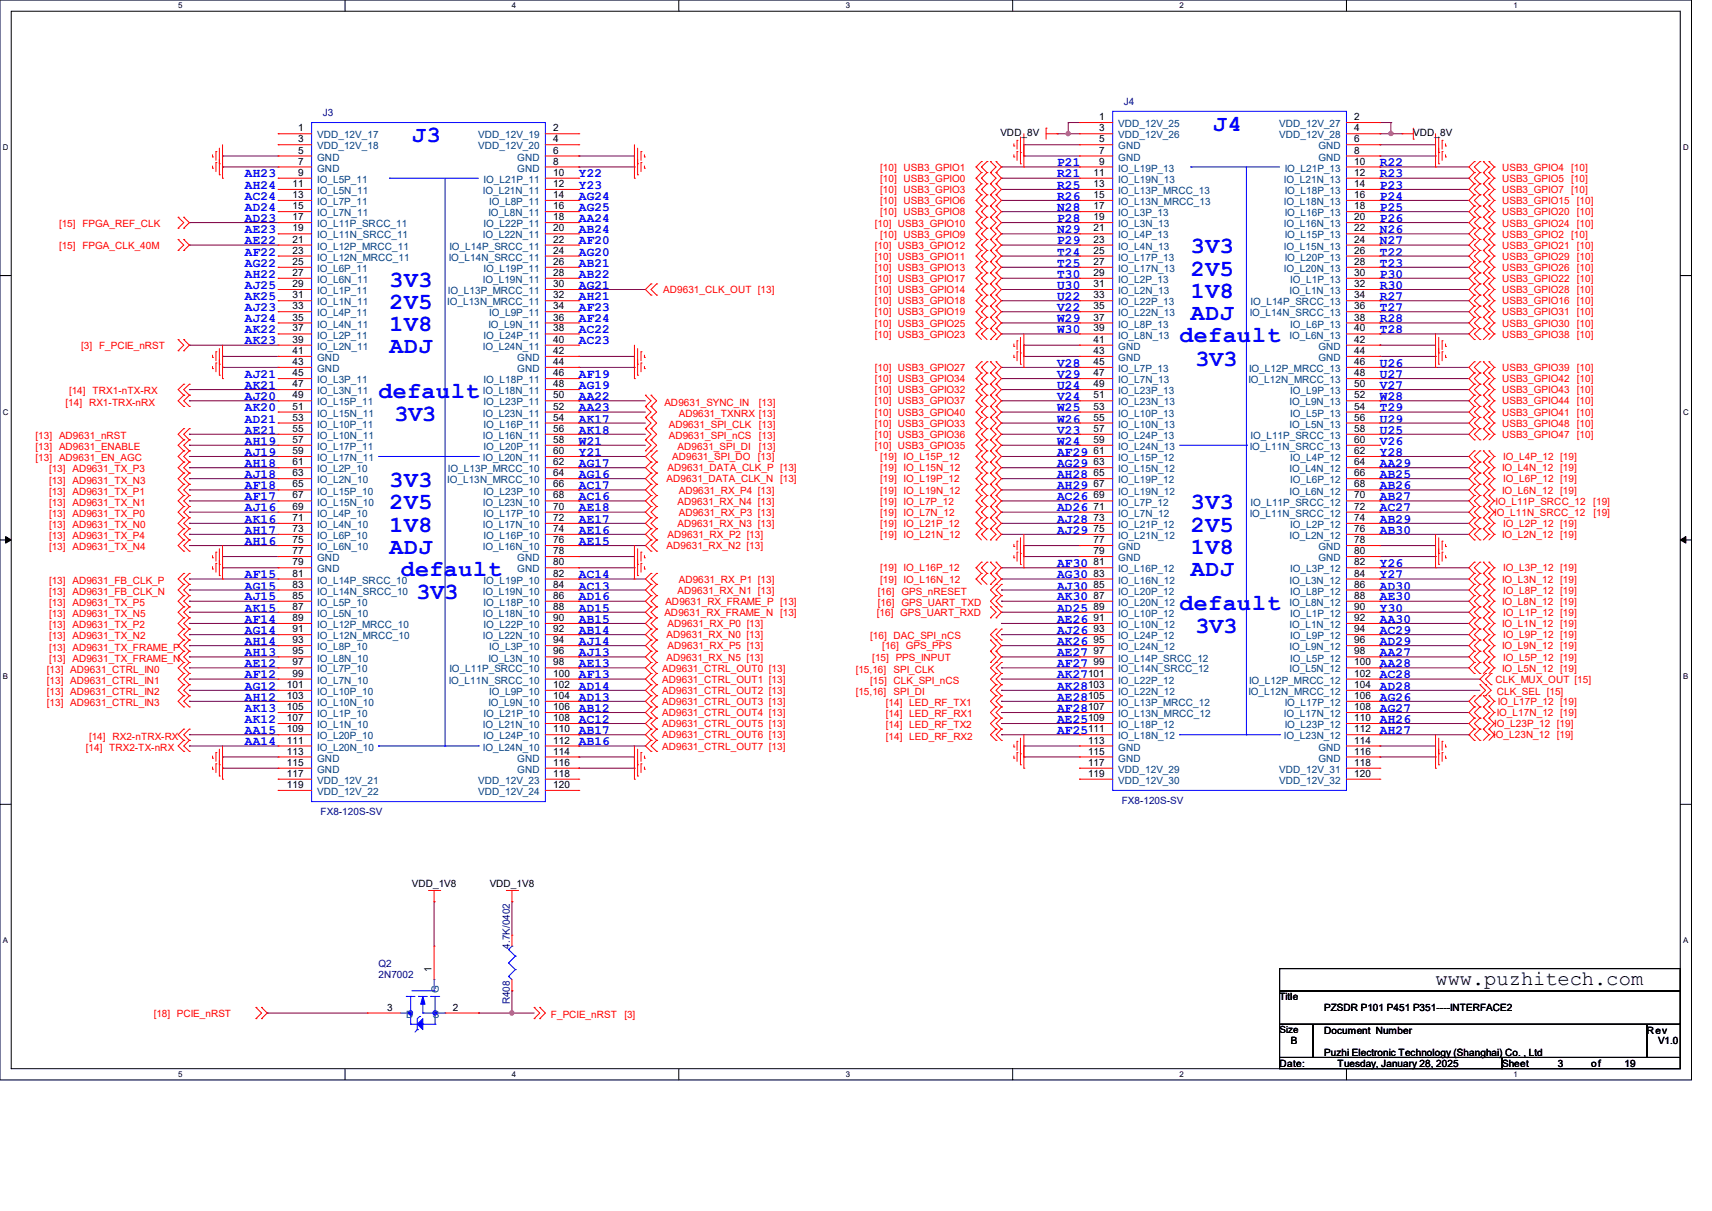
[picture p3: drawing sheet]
<svg xmlns="http://www.w3.org/2000/svg" width="297mm" height="210mm" viewBox="0 0 297 210" stroke-linecap="round" stroke-linejoin="round" font-family="sans-serif">
<defs><g id="words">
<g font-size="4" fill="#00f">
<text x="210.4" y="22.7">J4</text>
<text x="71.5" y="24.6">J3</text>
<text x="206.6" y="47.8">2V5</text>
<text x="206.6" y="43.9">3V3</text>
<text x="67.6" y="53.6">2V5</text>
<text x="67.6" y="49.7">3V3</text>
<text x="206.6" y="51.6">1V8</text>
<text x="67.6" y="57.4">1V8</text>
<text x="204.6" y="59.4">default</text>
<text x="206.6" y="55.5">ADJ</text>
<text x="67.6" y="61.3">ADJ</text>
<text x="207.4" y="63.4">3V3</text>
<text x="65.7" y="69">default</text>
<text x="68.4" y="73.1">3V3</text>
<text x="67.6" y="84.5">3V3</text>
<text x="67.6" y="88.3">2V5</text>
<text x="206.6" y="88.3">3V3</text>
<text x="67.6" y="92.2">1V8</text>
<text x="206.6" y="92.2">2V5</text>
<text x="67.6" y="96.1">ADJ</text>
<text x="69.5" y="99.9">default</text>
<text x="206.6" y="96.1">1V8</text>
<text x="206.6" y="99.9">ADJ</text>
<text x="72.3" y="103.9">3V3</text>
<text x="204.6" y="105.7">default</text>
<text x="207.4" y="109.7">3V3</text>
</g>
<text font-size="3.6" x="249" y="170.8">www.puzhitech.com</text>
<g font-size="2.2" fill="#00f">
<text x="183.4" y="28.9">P21</text>
<text x="239.4" y="28.9">R22</text>
<text x="42.5" y="30.8">AH23</text>
<text x="42.5" y="32.7">AH24</text>
<text x="42.5" y="34.7">AC24</text>
<text x="100.4" y="30.8">Y22</text>
<text x="100.4" y="32.7">Y23</text>
<text x="100.4" y="34.7">AG24</text>
<text x="183.4" y="30.8">R21</text>
<text x="183.4" y="34.7">R26</text>
<text x="183.4" y="32.7">R25</text>
<text x="239.4" y="30.8">R23</text>
<text x="239.4" y="32.7">P23</text>
<text x="239.4" y="34.7">P24</text>
<text x="42.5" y="36.6">AD24</text>
<text x="42.5" y="38.5">AD23</text>
<text x="42.5" y="40.4">AE23</text>
<text x="100.4" y="36.6">AG25</text>
<text x="100.4" y="38.5">AA24</text>
<text x="100.4" y="40.4">AB24</text>
<text x="183.4" y="38.5">P28</text>
<text x="183.4" y="36.6">N28</text>
<text x="183.4" y="40.4">N29</text>
<text x="239.4" y="36.6">P25</text>
<text x="239.4" y="38.5">P26</text>
<text x="239.4" y="40.4">N26</text>
<text x="42.5" y="42.4">AE22</text>
<text x="42.5" y="44.3">AF22</text>
<text x="42.5" y="46.2">AG22</text>
<text x="100.4" y="42.4">AF20</text>
<text x="100.4" y="44.3">AG20</text>
<text x="100.4" y="46.2">AB21</text>
<text x="183.4" y="46.2">T25</text>
<text x="183.4" y="44.3">T24</text>
<text x="183.4" y="42.4">P29</text>
<text x="239.4" y="44.3">T22</text>
<text x="239.4" y="46.2">T23</text>
<text x="239.4" y="42.4">N27</text>
<text x="42.5" y="48.2">AH22</text>
<text x="42.5" y="50.1">AJ25</text>
<text x="42.5" y="52">AK25</text>
<text x="42.5" y="54">AJ23</text>
<text x="100.4" y="48.2">AB22</text>
<text x="100.4" y="50.1">AG21</text>
<text x="100.4" y="52">AH21</text>
<text x="100.4" y="54">AF23</text>
<text x="183.4" y="54">V22</text>
<text x="183.4" y="52">U22</text>
<text x="183.4" y="50.1">U30</text>
<text x="183.4" y="48.2">T30</text>
<text x="239.4" y="52">R27</text>
<text x="239.4" y="54">T27</text>
<text x="239.4" y="48.2">P30</text>
<text x="239.4" y="50.1">R30</text>
<text x="42.5" y="55.9">AJ24</text>
<text x="42.5" y="57.8">AK22</text>
<text x="42.5" y="59.7">AK23</text>
<text x="100.4" y="55.9">AF24</text>
<text x="100.4" y="57.8">AC22</text>
<text x="100.4" y="59.7">AC23</text>
<text x="183.4" y="55.9">W29</text>
<text x="183.4" y="57.8">W30</text>
<text x="239.4" y="55.9">R28</text>
<text x="239.4" y="57.8">T28</text>
<text x="42.5" y="65.5">AJ21</text>
<text x="100.4" y="65.5">AF19</text>
<text x="183.4" y="65.5">V29</text>
<text x="183.4" y="63.6">V28</text>
<text x="239.4" y="65.5">U27</text>
<text x="239.4" y="63.6">U26</text>
<text x="42.5" y="69.4">AJ20</text>
<text x="42.5" y="67.5">AK21</text>
<text x="42.5" y="71.3">AK20</text>
<text x="100.4" y="67.5">AG19</text>
<text x="100.4" y="69.4">AA22</text>
<text x="100.4" y="71.3">AA23</text>
<text x="183.4" y="67.5">U24</text>
<text x="183.4" y="71.3">W25</text>
<text x="183.4" y="69.4">V24</text>
<text x="239.4" y="67.5">V27</text>
<text x="239.4" y="69.4">W28</text>
<text x="239.4" y="71.3">T29</text>
<text x="42.5" y="73.3">AD21</text>
<text x="42.5" y="75.2">AE21</text>
<text x="42.5" y="77.1">AH19</text>
<text x="100.4" y="73.3">AK17</text>
<text x="100.4" y="75.2">AK18</text>
<text x="100.4" y="77.1">W21</text>
<text x="183.4" y="75.2">V23</text>
<text x="183.4" y="73.3">W26</text>
<text x="183.4" y="77.1">W24</text>
<text x="239.4" y="73.3">U29</text>
<text x="239.4" y="75.2">U25</text>
<text x="239.4" y="77.1">V26</text>
<text x="42.5" y="79">AJ19</text>
<text x="42.5" y="81">AH18</text>
<text x="42.5" y="82.9">AJ18</text>
<text x="100.4" y="79">Y21</text>
<text x="100.4" y="82.9">AG16</text>
<text x="100.4" y="81">AG17</text>
<text x="183.4" y="82.9">AH28</text>
<text x="183.4" y="81">AG29</text>
<text x="183.4" y="79">AF29</text>
<text x="239.4" y="82.9">AB25</text>
<text x="239.4" y="81">AA29</text>
<text x="239.4" y="79">Y28</text>
<text x="42.5" y="84.8">AF18</text>
<text x="42.5" y="86.8">AF17</text>
<text x="42.5" y="88.7">AJ16</text>
<text x="100.4" y="84.8">AC17</text>
<text x="100.4" y="86.8">AC16</text>
<text x="100.4" y="88.7">AE18</text>
<text x="183.4" y="84.8">AH29</text>
<text x="183.4" y="88.7">AD26</text>
<text x="183.4" y="86.8">AC26</text>
<text x="239.4" y="84.8">AB26</text>
<text x="239.4" y="88.7">AC27</text>
<text x="239.4" y="86.8">AB27</text>
<text x="42.5" y="90.6">AK16</text>
<text x="42.5" y="92.6">AH17</text>
<text x="42.5" y="94.5">AH16</text>
<text x="100.4" y="90.6">AE17</text>
<text x="100.4" y="92.6">AE16</text>
<text x="100.4" y="94.5">AE15</text>
<text x="183.4" y="92.6">AJ29</text>
<text x="183.4" y="90.6">AJ28</text>
<text x="239.4" y="92.6">AB30</text>
<text x="239.4" y="90.6">AB29</text>
<text x="42.5" y="100.3">AF15</text>
<text x="100.4" y="100.3">AC14</text>
<text x="183.4" y="100.3">AG30</text>
<text x="183.4" y="98.3">AF30</text>
<text x="239.4" y="100.3">Y27</text>
<text x="239.4" y="98.3">Y26</text>
<text x="42.5" y="102.2">AG15</text>
<text x="42.5" y="104.1">AJ15</text>
<text x="42.5" y="106.1">AK15</text>
<text x="42.5" y="108">AF14</text>
<text x="100.4" y="102.2">AC13</text>
<text x="100.4" y="104.1">AD16</text>
<text x="100.4" y="106.1">AD15</text>
<text x="100.4" y="108">AB15</text>
<text x="183.4" y="102.2">AJ30</text>
<text x="183.4" y="108">AE26</text>
<text x="183.4" y="106.1">AD25</text>
<text x="183.4" y="104.1">AK30</text>
<text x="239.4" y="104.1">AE30</text>
<text x="239.4" y="102.2">AD30</text>
<text x="239.4" y="108">AA30</text>
<text x="239.4" y="106.1">Y30</text>
<text x="42.5" y="109.9">AG14</text>
<text x="42.5" y="111.9">AH14</text>
<text x="42.5" y="113.8">AH13</text>
<text x="100.4" y="109.9">AB14</text>
<text x="100.4" y="111.9">AJ14</text>
<text x="100.4" y="113.8">AJ13</text>
<text x="183.4" y="113.8">AE27</text>
<text x="183.4" y="111.9">AK26</text>
<text x="183.4" y="109.9">AJ26</text>
<text x="239.4" y="111.9">AD29</text>
<text x="239.4" y="109.9">AC29</text>
<text x="239.4" y="113.8">AA27</text>
<text x="42.5" y="115.7">AE12</text>
<text x="42.5" y="117.6">AF12</text>
<text x="42.5" y="119.6">AG12</text>
<text x="100.4" y="115.7">AE13</text>
<text x="100.4" y="117.6">AF13</text>
<text x="100.4" y="119.6">AD14</text>
<text x="183.4" y="115.7">AF27</text>
<text x="183.4" y="117.6">AK27</text>
<text x="183.4" y="119.6">AK28</text>
<text x="239.4" y="119.6">AD28</text>
<text x="239.4" y="117.6">AC28</text>
<text x="239.4" y="115.7">AA28</text>
<text x="42.5" y="121.5">AH12</text>
<text x="42.5" y="123.4">AK13</text>
<text x="42.5" y="125.4">AK12</text>
<text x="100.4" y="121.5">AD13</text>
<text x="100.4" y="123.4">AB12</text>
<text x="100.4" y="125.4">AC12</text>
<text x="183.4" y="121.5">AE28</text>
<text x="183.4" y="125.4">AE25</text>
<text x="183.4" y="123.4">AF28</text>
<text x="239.4" y="125.4">AH26</text>
<text x="239.4" y="123.4">AG27</text>
<text x="239.4" y="121.5">AG26</text>
<text x="42.5" y="127.3">AA15</text>
<text x="42.5" y="129.2">AA14</text>
<text x="100.4" y="127.3">AB17</text>
<text x="100.4" y="129.2">AB16</text>
<text x="183.4" y="127.3">AF25</text>
<text x="239.4" y="127.3">AH27</text>
</g>
<g font-size="1.7">
<text x="51.7" y="22.8">1</text>
<text x="96" y="22.8">2</text>
<text x="173.6" y="23.6">VDD_8V</text>
<text x="190.7" y="20.8">1</text>
<text x="190.7" y="22.8">3</text>
<text x="234.9" y="20.8">2</text>
<text x="234.9" y="22.8">4</text>
<text x="245.2" y="23.6">VDD_8V</text>
<text x="51.7" y="24.7">3</text>
<text x="51.7" y="26.6">5</text>
<text x="51.7" y="28.5">7</text>
<text x="96" y="24.7">4</text>
<text x="96" y="26.6">6</text>
<text x="96" y="28.5">8</text>
<text x="190.7" y="24.7">5</text>
<text x="190.7" y="26.6">7</text>
<text x="190.7" y="28.5">9</text>
<text x="234.9" y="24.7">6</text>
<text x="234.9" y="26.6">8</text>
<text x="234.9" y="28.5">10</text>
<text x="50.8" y="32.4">11</text>
<text x="50.8" y="34.3">13</text>
<text x="51.7" y="30.5">9</text>
<text x="96" y="30.5">10</text>
<text x="96" y="32.4">12</text>
<text x="96" y="34.3">14</text>
<text x="189.7" y="30.5">11</text>
<text x="189.7" y="32.4">13</text>
<text x="189.7" y="34.3">15</text>
<text x="234.9" y="30.5">12</text>
<text x="234.9" y="32.4">14</text>
<text x="234.9" y="34.3">16</text>
<text x="50.8" y="36.3">15</text>
<text x="50.8" y="38.2">17</text>
<text x="50.8" y="40.1">19</text>
<text x="96" y="36.3">16</text>
<text x="96" y="38.2">18</text>
<text x="96" y="40.1">20</text>
<text x="189.7" y="36.3">17</text>
<text x="189.7" y="38.2">19</text>
<text x="189.7" y="40.1">21</text>
<text x="234.9" y="36.3">18</text>
<text x="234.9" y="38.2">20</text>
<text x="234.9" y="40.1">22</text>
<text x="50.8" y="42.1">21</text>
<text x="50.8" y="44">23</text>
<text x="50.8" y="45.9">25</text>
<text x="50.8" y="47.8">27</text>
<text x="96" y="42.1">22</text>
<text x="96" y="44">24</text>
<text x="96" y="45.9">26</text>
<text x="96" y="47.8">28</text>
<text x="189.7" y="42.1">23</text>
<text x="189.7" y="44">25</text>
<text x="189.7" y="45.9">27</text>
<text x="189.7" y="47.8">29</text>
<text x="234.9" y="42.1">24</text>
<text x="234.9" y="44">26</text>
<text x="234.9" y="45.9">28</text>
<text x="234.9" y="47.8">30</text>
<text x="50.8" y="49.8">29</text>
<text x="50.8" y="51.7">31</text>
<text x="50.8" y="53.6">33</text>
<text x="96" y="49.8">30</text>
<text x="96" y="51.7">32</text>
<text x="96" y="53.6">34</text>
<text x="189.7" y="49.8">31</text>
<text x="189.7" y="51.7">33</text>
<text x="189.7" y="53.6">35</text>
<text x="234.9" y="49.8">32</text>
<text x="234.9" y="51.7">34</text>
<text x="234.9" y="53.6">36</text>
<text x="50.8" y="55.6">35</text>
<text x="50.8" y="57.5">37</text>
<text x="50.8" y="59.4">39</text>
<text x="96" y="55.6">36</text>
<text x="96" y="57.5">38</text>
<text x="96" y="59.4">40</text>
<text x="189.7" y="55.6">37</text>
<text x="189.7" y="57.5">39</text>
<text x="189.7" y="59.4">41</text>
<text x="234.9" y="55.6">38</text>
<text x="234.9" y="57.5">40</text>
<text x="234.9" y="59.4">42</text>
<text x="50.8" y="61.4">41</text>
<text x="50.8" y="63.3">43</text>
<text x="50.8" y="65.2">45</text>
<text x="96" y="61.4">42</text>
<text x="96" y="63.3">44</text>
<text x="96" y="65.2">46</text>
<text x="189.7" y="61.4">43</text>
<text x="189.7" y="63.3">45</text>
<text x="189.7" y="65.2">47</text>
<text x="234.9" y="61.4">44</text>
<text x="234.9" y="63.3">46</text>
<text x="234.9" y="65.2">48</text>
<text x="50.8" y="67.1">47</text>
<text x="50.8" y="69.1">49</text>
<text x="50.8" y="71">51</text>
<text x="96" y="67.1">48</text>
<text x="96" y="69.1">50</text>
<text x="96" y="71">52</text>
<text x="189.7" y="67.1">49</text>
<text x="189.7" y="69.1">51</text>
<text x="189.7" y="71">53</text>
<text x="234.9" y="67.1">50</text>
<text x="234.9" y="69.1">52</text>
<text x="234.9" y="71">54</text>
<text x="50.8" y="72.9">53</text>
<text x="50.8" y="74.9">55</text>
<text x="50.8" y="76.8">57</text>
<text x="96" y="72.9">54</text>
<text x="96" y="74.9">56</text>
<text x="96" y="76.8">58</text>
<text x="189.7" y="72.9">55</text>
<text x="189.7" y="74.9">57</text>
<text x="189.7" y="76.8">59</text>
<text x="234.9" y="72.9">56</text>
<text x="234.9" y="74.9">58</text>
<text x="234.9" y="76.8">60</text>
<text x="50.8" y="78.7">59</text>
<text x="50.8" y="80.7">61</text>
<text x="50.8" y="82.6">63</text>
<text x="96" y="78.7">60</text>
<text x="96" y="80.7">62</text>
<text x="96" y="82.6">64</text>
<text x="189.7" y="78.7">61</text>
<text x="189.7" y="80.7">63</text>
<text x="189.7" y="82.6">65</text>
<text x="234.9" y="78.7">62</text>
<text x="234.9" y="80.7">64</text>
<text x="234.9" y="82.6">66</text>
<text x="50.8" y="84.5">65</text>
<text x="50.8" y="86.4">67</text>
<text x="50.8" y="88.4">69</text>
<text x="96" y="84.5">66</text>
<text x="96" y="86.4">68</text>
<text x="96" y="88.4">70</text>
<text x="189.7" y="84.5">67</text>
<text x="189.7" y="86.4">69</text>
<text x="189.7" y="88.4">71</text>
<text x="234.9" y="84.5">68</text>
<text x="234.9" y="86.4">70</text>
<text x="234.9" y="88.4">72</text>
<text x="50.8" y="90.3">71</text>
<text x="50.8" y="92.2">73</text>
<text x="50.8" y="94.2">75</text>
<text x="96" y="90.3">72</text>
<text x="96" y="92.2">74</text>
<text x="96" y="94.2">76</text>
<text x="189.7" y="90.3">73</text>
<text x="189.7" y="92.2">75</text>
<text x="189.7" y="94.2">77</text>
<text x="234.9" y="90.3">74</text>
<text x="234.9" y="92.2">76</text>
<text x="234.9" y="94.2">78</text>
<text x="50.8" y="96.1">77</text>
<text x="50.8" y="98">79</text>
<text x="50.8" y="100">81</text>
<text x="50.8" y="101.9">83</text>
<text x="96" y="96.1">78</text>
<text x="96" y="98">80</text>
<text x="96" y="100">82</text>
<text x="96" y="101.9">84</text>
<text x="189.7" y="96.1">79</text>
<text x="189.7" y="98">81</text>
<text x="189.7" y="100">83</text>
<text x="189.7" y="101.9">85</text>
<text x="234.9" y="96.1">80</text>
<text x="234.9" y="98">82</text>
<text x="234.9" y="100">84</text>
<text x="234.9" y="101.9">86</text>
<text x="50.8" y="103.8">85</text>
<text x="50.8" y="105.7">87</text>
<text x="50.8" y="107.7">89</text>
<text x="96" y="103.8">86</text>
<text x="96" y="105.7">88</text>
<text x="96" y="107.7">90</text>
<text x="189.7" y="103.8">87</text>
<text x="189.7" y="105.7">89</text>
<text x="189.7" y="107.7">91</text>
<text x="234.9" y="103.8">88</text>
<text x="234.9" y="105.7">90</text>
<text x="234.9" y="107.7">92</text>
<text x="50.8" y="109.6">91</text>
<text x="50.8" y="111.5">93</text>
<text x="50.8" y="113.5">95</text>
<text x="96" y="109.6">92</text>
<text x="96" y="111.5">94</text>
<text x="96" y="113.5">96</text>
<text x="189.7" y="109.6">93</text>
<text x="189.7" y="111.5">95</text>
<text x="189.7" y="113.5">97</text>
<text x="234.9" y="109.6">94</text>
<text x="234.9" y="111.5">96</text>
<text x="234.9" y="113.5">98</text>
<text x="49.8" y="119.3">101</text>
<text x="50.8" y="115.4">97</text>
<text x="50.8" y="117.3">99</text>
<text x="96" y="115.4">98</text>
<text x="96" y="117.3">100</text>
<text x="96" y="119.3">102</text>
<text x="188.8" y="117.3">101</text>
<text x="188.8" y="119.3">103</text>
<text x="189.7" y="115.4">99</text>
<text x="234.9" y="115.4">100</text>
<text x="234.9" y="117.3">102</text>
<text x="234.9" y="119.3">104</text>
<text x="49.8" y="121.2">103</text>
<text x="49.8" y="123.1">105</text>
<text x="49.8" y="125">107</text>
<text x="96" y="121.2">104</text>
<text x="96" y="123.1">106</text>
<text x="96" y="125">108</text>
<text x="188.8" y="121.2">105</text>
<text x="188.8" y="123.1">107</text>
<text x="188.8" y="125">109</text>
<text x="234.9" y="121.2">106</text>
<text x="234.9" y="123.1">108</text>
<text x="234.9" y="125">110</text>
<text x="49.8" y="127">109</text>
<text x="49.8" y="128.9">111</text>
<text x="49.8" y="130.8">113</text>
<text x="96" y="127">110</text>
<text x="96" y="128.9">112</text>
<text x="96" y="130.8">114</text>
<text x="188.8" y="127">111</text>
<text x="188.8" y="128.9">113</text>
<text x="188.8" y="130.8">115</text>
<text x="234.9" y="127">112</text>
<text x="234.9" y="128.9">114</text>
<text x="234.9" y="130.8">116</text>
<text x="49.8" y="132.8">115</text>
<text x="49.8" y="134.7">117</text>
<text x="49.8" y="136.6">119</text>
<text x="96" y="132.8">116</text>
<text x="96" y="134.7">118</text>
<text x="96" y="136.6">120</text>
<text x="188.8" y="132.8">117</text>
<text x="188.8" y="134.7">119</text>
<text x="234.9" y="132.8">118</text>
<text x="234.9" y="134.7">120</text>
<text x="71.5" y="153.8">VDD_1V8</text>
<text x="85" y="153.8">VDD_1V8</text>
<text x="74.9" y="168.5" transform="rotate(-90 74.9 168.5)">1</text>
<text x="222" y="173.4">Title</text>
<text x="67.2" y="175.3">3</text>
<text x="78.6" y="175.3">2</text>
<text x="222" y="179.2">Size</text>
<text x="229.7" y="175.3">PZSDR P101 P451 P351----INTERFACE2</text>
<text x="229.7" y="179.2">Document Number</text>
<text x="285.7" y="179.2">Rev</text>
<text x="222" y="185">Date:</text>
<text x="223.9" y="181.1">B</text>
<text x="229.7" y="183.1">Puzhi Electronic Technology (Shanghai) Co. , Ltd</text>
<text x="232.1" y="185">Tuesday, January 28, 2025</text>
<text x="260.6" y="185">Sheet</text>
<text x="270.2" y="185">3</text>
<text x="276.1" y="185">of</text>
<text x="281.8" y="185">19</text>
<text x="287.6" y="181.1">V1.0</text>
</g>
<g font-size="1.7" fill="#000080">
<text x="56" y="20.2">J3</text>
<text x="195" y="18.2">J4</text>
<text x="55.6" y="141.4">FX8-120S-SV</text>
<text x="194.6" y="139.4">FX8-120S-SV</text>
<text x="65.7" y="167.6">Q2</text>
<text x="88.5" y="164.5" transform="rotate(-90 88.5 164.5)">4.7K/0402</text>
<text x="65.7" y="169.6">2N7002</text>
<text x="88.5" y="174.2" transform="rotate(-90 88.5 174.2)">R408</text>
</g>
<g font-size="1.7" fill="#004080">
<text x="194" y="22.1">VDD_12V_25</text>
<text x="221.9" y="22.1">VDD_12V_27</text>
<text x="55" y="24">VDD_12V_17</text>
<text x="55" y="25.9">VDD_12V_18</text>
<text x="55" y="27.9">GND</text>
<text x="55" y="29.8">GND</text>
<text x="83" y="24">VDD_12V_19</text>
<text x="83" y="25.9">VDD_12V_20</text>
<text x="89.7" y="27.9">GND</text>
<text x="89.7" y="29.8">GND</text>
<text x="194" y="24">VDD_12V_26</text>
<text x="194" y="25.9">GND</text>
<text x="194" y="27.9">GND</text>
<text x="194" y="29.8">IO_L19P_13</text>
<text x="221.9" y="24">VDD_12V_28</text>
<text x="222.9" y="29.8">IO_L21P_13</text>
<text x="228.7" y="25.9">GND</text>
<text x="228.7" y="27.9">GND</text>
<text x="55" y="31.7">IO_L5P_11</text>
<text x="55" y="33.7">IO_L5N_11</text>
<text x="55" y="35.6">IO_L7P_11</text>
<text x="83.8" y="33.7">IO_L21N_11</text>
<text x="83.9" y="31.7">IO_L21P_11</text>
<text x="84.9" y="35.6">IO_L8P_11</text>
<text x="194" y="31.7">IO_L19N_13</text>
<text x="194" y="33.7">IO_L13P_MRCC_13</text>
<text x="194" y="35.6">IO_L13N_MRCC_13</text>
<text x="222.8" y="31.7">IO_L21N_13</text>
<text x="222.8" y="35.6">IO_L18N_13</text>
<text x="222.9" y="33.7">IO_L18P_13</text>
<text x="55" y="37.5">IO_L7N_11</text>
<text x="55" y="39.4">IO_L11P_SRCC_11</text>
<text x="55" y="41.4">IO_L11N_SRCC_11</text>
<text x="83.8" y="41.4">IO_L22N_11</text>
<text x="83.9" y="39.4">IO_L22P_11</text>
<text x="84.7" y="37.5">IO_L8N_11</text>
<text x="194" y="37.5">IO_L3P_13</text>
<text x="194" y="39.4">IO_L3N_13</text>
<text x="194" y="41.4">IO_L4P_13</text>
<text x="222.8" y="39.4">IO_L16N_13</text>
<text x="222.9" y="37.5">IO_L16P_13</text>
<text x="222.9" y="41.4">IO_L15P_13</text>
<text x="55" y="43.3">IO_L12P_MRCC_11</text>
<text x="55" y="45.2">IO_L12N_MRCC_11</text>
<text x="55" y="47.2">IO_L6P_11</text>
<text x="77.8" y="45.2">IO_L14N_SRCC_11</text>
<text x="78" y="43.3">IO_L14P_SRCC_11</text>
<text x="83.9" y="47.2">IO_L19P_11</text>
<text x="194" y="43.3">IO_L4N_13</text>
<text x="194" y="45.2">IO_L17P_13</text>
<text x="194" y="47.2">IO_L17N_13</text>
<text x="222.8" y="43.3">IO_L15N_13</text>
<text x="222.8" y="47.2">IO_L20N_13</text>
<text x="222.9" y="45.2">IO_L20P_13</text>
<text x="55" y="49.1">IO_L6N_11</text>
<text x="55" y="51">IO_L1P_11</text>
<text x="55" y="53">IO_L1N_11</text>
<text x="77.6" y="53">IO_L13N_MRCC_11</text>
<text x="77.7" y="51">IO_L13P_MRCC_11</text>
<text x="83.8" y="49.1">IO_L19N_11</text>
<text x="194" y="49.1">IO_L2P_13</text>
<text x="194" y="51">IO_L2N_13</text>
<text x="194" y="53">IO_L22P_13</text>
<text x="217" y="53">IO_L14P_SRCC_13</text>
<text x="223.7" y="51">IO_L1N_13</text>
<text x="223.9" y="49.1">IO_L1P_13</text>
<text x="55" y="54.9">IO_L4P_11</text>
<text x="55" y="56.8">IO_L4N_11</text>
<text x="55" y="58.7">IO_L2P_11</text>
<text x="83.9" y="58.7">IO_L24P_11</text>
<text x="84.7" y="56.8">IO_L9N_11</text>
<text x="84.9" y="54.9">IO_L9P_11</text>
<text x="194" y="54.9">IO_L22N_13</text>
<text x="194" y="56.8">IO_L8P_13</text>
<text x="194" y="58.7">IO_L8N_13</text>
<text x="216.8" y="54.9">IO_L14N_SRCC_13</text>
<text x="223.7" y="58.7">IO_L6N_13</text>
<text x="223.9" y="56.8">IO_L6P_13</text>
<text x="55" y="60.7">IO_L2N_11</text>
<text x="55" y="62.6">GND</text>
<text x="55" y="64.5">GND</text>
<text x="83.8" y="60.7">IO_L24N_11</text>
<text x="89.7" y="62.6">GND</text>
<text x="89.7" y="64.5">GND</text>
<text x="194" y="60.7">GND</text>
<text x="194" y="62.6">GND</text>
<text x="194" y="64.5">IO_L7P_13</text>
<text x="216.7" y="64.5">IO_L12P_MRCC_13</text>
<text x="228.7" y="60.7">GND</text>
<text x="228.7" y="62.6">GND</text>
<text x="55" y="66.5">IO_L3P_11</text>
<text x="55" y="68.4">IO_L3N_11</text>
<text x="55" y="70.3">IO_L15P_11</text>
<text x="83.8" y="68.4">IO_L18N_11</text>
<text x="83.9" y="66.5">IO_L18P_11</text>
<text x="83.9" y="70.3">IO_L23P_11</text>
<text x="194" y="66.5">IO_L7N_13</text>
<text x="194" y="68.4">IO_L23P_13</text>
<text x="194" y="70.3">IO_L23N_13</text>
<text x="216.6" y="66.5">IO_L12N_MRCC_13</text>
<text x="223.7" y="70.3">IO_L9N_13</text>
<text x="223.9" y="68.4">IO_L9P_13</text>
<text x="55" y="72.3">IO_L15N_11</text>
<text x="55" y="74.2">IO_L10P_11</text>
<text x="55" y="76.1">IO_L10N_11</text>
<text x="83.8" y="72.3">IO_L23N_11</text>
<text x="83.8" y="76.1">IO_L16N_11</text>
<text x="83.9" y="74.2">IO_L16P_11</text>
<text x="194" y="72.3">IO_L10P_13</text>
<text x="194" y="74.2">IO_L10N_13</text>
<text x="194" y="76.1">IO_L24P_13</text>
<text x="217" y="76.1">IO_L11P_SRCC_13</text>
<text x="223.7" y="74.2">IO_L5N_13</text>
<text x="223.9" y="72.3">IO_L5P_13</text>
<text x="55" y="78">IO_L17P_11</text>
<text x="55" y="80">IO_L17N_11</text>
<text x="55" y="81.9">IO_L2P_10</text>
<text x="55" y="83.8">IO_L2N_10</text>
<text x="77.6" y="83.8">IO_L13N_MRCC_10</text>
<text x="77.7" y="81.9">IO_L13P_MRCC_10</text>
<text x="83.8" y="80">IO_L20N_11</text>
<text x="83.9" y="78">IO_L20P_11</text>
<text x="194" y="78">IO_L24N_13</text>
<text x="194" y="80">IO_L15P_12</text>
<text x="194" y="81.9">IO_L15N_12</text>
<text x="194" y="83.8">IO_L19P_12</text>
<text x="216.8" y="78">IO_L11N_SRCC_13</text>
<text x="223.7" y="81.9">IO_L4N_12</text>
<text x="223.9" y="80">IO_L4P_12</text>
<text x="223.9" y="83.8">IO_L6P_12</text>
<text x="55" y="85.8">IO_L15P_10</text>
<text x="55" y="87.7">IO_L15N_10</text>
<text x="55" y="89.6">IO_L4P_10</text>
<text x="83.8" y="87.7">IO_L23N_10</text>
<text x="83.9" y="85.8">IO_L23P_10</text>
<text x="83.9" y="89.6">IO_L17P_10</text>
<text x="194" y="85.8">IO_L19N_12</text>
<text x="194" y="87.7">IO_L7P_12</text>
<text x="194" y="89.6">IO_L7N_12</text>
<text x="216.8" y="89.6">IO_L11N_SRCC_12</text>
<text x="217" y="87.7">IO_L11P_SRCC_12</text>
<text x="223.7" y="85.8">IO_L6N_12</text>
<text x="55" y="91.6">IO_L4N_10</text>
<text x="55" y="93.5">IO_L6P_10</text>
<text x="55" y="95.4">IO_L6N_10</text>
<text x="83.8" y="91.6">IO_L17N_10</text>
<text x="83.8" y="95.4">IO_L16N_10</text>
<text x="83.9" y="93.5">IO_L16P_10</text>
<text x="194" y="91.6">IO_L21P_12</text>
<text x="194" y="93.5">IO_L21N_12</text>
<text x="194" y="95.4">GND</text>
<text x="223.7" y="93.5">IO_L2N_12</text>
<text x="223.9" y="91.6">IO_L2P_12</text>
<text x="228.7" y="95.4">GND</text>
<text x="55" y="97.3">GND</text>
<text x="55" y="99.3">GND</text>
<text x="55" y="101.2">IO_L14P_SRCC_10</text>
<text x="83.9" y="101.2">IO_L19P_10</text>
<text x="89.7" y="97.3">GND</text>
<text x="89.7" y="99.3">GND</text>
<text x="194" y="97.3">GND</text>
<text x="194" y="99.3">IO_L16P_12</text>
<text x="194" y="101.2">IO_L16N_12</text>
<text x="223.7" y="101.2">IO_L3N_12</text>
<text x="223.9" y="99.3">IO_L3P_12</text>
<text x="228.7" y="97.3">GND</text>
<text x="55" y="103.1">IO_L14N_SRCC_10</text>
<text x="55" y="105.1">IO_L5P_10</text>
<text x="55" y="107">IO_L5N_10</text>
<text x="83.8" y="103.1">IO_L19N_10</text>
<text x="83.8" y="107">IO_L18N_10</text>
<text x="83.9" y="105.1">IO_L18P_10</text>
<text x="194" y="103.1">IO_L20P_12</text>
<text x="194" y="105.1">IO_L20N_12</text>
<text x="194" y="107">IO_L10P_12</text>
<text x="223.7" y="105.1">IO_L8N_12</text>
<text x="223.9" y="103.1">IO_L8P_12</text>
<text x="223.9" y="107">IO_L1P_12</text>
<text x="55" y="108.9">IO_L12P_MRCC_10</text>
<text x="55" y="110.9">IO_L12N_MRCC_10</text>
<text x="55" y="112.8">IO_L8P_10</text>
<text x="83.8" y="110.9">IO_L22N_10</text>
<text x="83.9" y="108.9">IO_L22P_10</text>
<text x="84.9" y="112.8">IO_L3P_10</text>
<text x="194" y="108.9">IO_L10N_12</text>
<text x="194" y="110.9">IO_L24P_12</text>
<text x="194" y="112.8">IO_L24N_12</text>
<text x="223.7" y="108.9">IO_L1N_12</text>
<text x="223.7" y="112.8">IO_L9N_12</text>
<text x="223.9" y="110.9">IO_L9P_12</text>
<text x="55" y="114.7">IO_L8N_10</text>
<text x="55" y="116.6">IO_L7P_10</text>
<text x="55" y="118.6">IO_L7N_10</text>
<text x="77.8" y="118.6">IO_L11N_SRCC_10</text>
<text x="78" y="116.6">IO_L11P_SRCC_10</text>
<text x="84.7" y="114.7">IO_L3N_10</text>
<text x="194" y="114.7">IO_L14P_SRCC_12</text>
<text x="194" y="116.6">IO_L14N_SRCC_12</text>
<text x="194" y="118.6">IO_L22P_12</text>
<text x="216.7" y="118.6">IO_L12P_MRCC_12</text>
<text x="223.7" y="116.6">IO_L5N_12</text>
<text x="223.9" y="114.7">IO_L5P_12</text>
<text x="55" y="120.5">IO_L10P_10</text>
<text x="55" y="122.4">IO_L10N_10</text>
<text x="55" y="124.4">IO_L1P_10</text>
<text x="83.9" y="124.4">IO_L21P_10</text>
<text x="84.7" y="122.4">IO_L9N_10</text>
<text x="84.9" y="120.5">IO_L9P_10</text>
<text x="194" y="120.5">IO_L22N_12</text>
<text x="194" y="122.4">IO_L13P_MRCC_12</text>
<text x="194" y="124.4">IO_L13N_MRCC_12</text>
<text x="216.6" y="120.5">IO_L12N_MRCC_12</text>
<text x="222.8" y="124.4">IO_L17N_12</text>
<text x="222.9" y="122.4">IO_L17P_12</text>
<text x="55" y="126.3">IO_L1N_10</text>
<text x="55" y="128.2">IO_L20P_10</text>
<text x="55" y="130.2">IO_L20N_10</text>
<text x="83.8" y="126.3">IO_L21N_10</text>
<text x="83.8" y="130.2">IO_L24N_10</text>
<text x="83.9" y="128.2">IO_L24P_10</text>
<text x="194" y="126.3">IO_L18P_12</text>
<text x="194" y="128.2">IO_L18N_12</text>
<text x="194" y="130.2">GND</text>
<text x="222.8" y="128.2">IO_L23N_12</text>
<text x="222.9" y="126.3">IO_L23P_12</text>
<text x="228.7" y="130.2">GND</text>
<text x="55" y="132.1">GND</text>
<text x="55" y="134">GND</text>
<text x="55" y="135.9">VDD_12V_21</text>
<text x="55" y="137.9">VDD_12V_22</text>
<text x="83" y="135.9">VDD_12V_23</text>
<text x="83" y="137.9">VDD_12V_24</text>
<text x="89.7" y="132.1">GND</text>
<text x="89.7" y="134">GND</text>
<text x="194" y="132.1">GND</text>
<text x="194" y="134">VDD_12V_29</text>
<text x="194" y="135.9">VDD_12V_30</text>
<text x="221.9" y="134">VDD_12V_31</text>
<text x="221.9" y="135.9">VDD_12V_32</text>
<text x="228.7" y="132.1">GND</text>
<text x="76.1" y="172.2" transform="rotate(-90 76.1 172.2)">G</text>
<text x="70.5" y="176.5">D</text>
<text x="75.1" y="176.5">S</text>
</g>
<g font-size="1.7" fill="#f00">
<text x="152.7" y="29.6">[10] USB3_GPIO1</text>
<text x="260.6" y="29.6">USB3_GPIO4</text>
<text x="272.6" y="29.6">[10]</text>
<text x="152.7" y="31.5">[10] USB3_GPIO0</text>
<text x="152.7" y="33.5">[10] USB3_GPIO3</text>
<text x="152.7" y="35.4">[10] USB3_GPIO6</text>
<text x="260.6" y="35.4">USB3_GPIO15</text>
<text x="260.6" y="31.5">USB3_GPIO5</text>
<text x="260.6" y="33.5">USB3_GPIO7</text>
<text x="272.6" y="31.5">[10]</text>
<text x="272.6" y="33.5">[10]</text>
<text x="273.5" y="35.4">[10]</text>
<text x="10.2" y="39.3">[15] FPGA_REF_CLK</text>
<text x="151.8" y="39.3">[10] USB3_GPIO10</text>
<text x="152.7" y="37.3">[10] USB3_GPIO8</text>
<text x="152.7" y="41.2">[10] USB3_GPIO9</text>
<text x="260.6" y="39.3">USB3_GPIO24</text>
<text x="260.6" y="37.3">USB3_GPIO20</text>
<text x="260.6" y="41.2">USB3_GPIO2</text>
<text x="272.6" y="41.2">[10]</text>
<text x="273.5" y="39.3">[10]</text>
<text x="273.5" y="37.3">[10]</text>
<text x="10.2" y="43.1">[15] FPGA_CLK_40M</text>
<text x="151.8" y="45">[10] USB3_GPIO11</text>
<text x="151.8" y="43.1">[10] USB3_GPIO12</text>
<text x="151.8" y="47">[10] USB3_GPIO13</text>
<text x="260.6" y="43.1">USB3_GPIO21</text>
<text x="260.6" y="47">USB3_GPIO26</text>
<text x="260.6" y="45">USB3_GPIO29</text>
<text x="273.5" y="43.1">[10]</text>
<text x="273.5" y="47">[10]</text>
<text x="273.5" y="45">[10]</text>
<text x="115.1" y="50.8">AD9631_CLK_OUT [13]</text>
<text x="151.8" y="48.9">[10] USB3_GPIO17</text>
<text x="151.8" y="50.8">[10] USB3_GPIO14</text>
<text x="151.8" y="52.8">[10] USB3_GPIO18</text>
<text x="260.6" y="50.8">USB3_GPIO28</text>
<text x="260.6" y="48.9">USB3_GPIO22</text>
<text x="260.6" y="52.8">USB3_GPIO16</text>
<text x="273.5" y="50.8">[10]</text>
<text x="273.5" y="48.9">[10]</text>
<text x="273.5" y="52.8">[10]</text>
<text x="151.8" y="58.6">[10] USB3_GPIO23</text>
<text x="151.8" y="54.7">[10] USB3_GPIO19</text>
<text x="151.8" y="56.6">[10] USB3_GPIO25</text>
<text x="260.6" y="58.6">USB3_GPIO38</text>
<text x="260.6" y="56.6">USB3_GPIO30</text>
<text x="260.6" y="54.7">USB3_GPIO31</text>
<text x="273.5" y="58.6">[10]</text>
<text x="273.5" y="56.6">[10]</text>
<text x="273.5" y="54.7">[10]</text>
<text x="14.1" y="60.5">[3] F_PCIE_nRST</text>
<text x="151.8" y="64.3">[10] USB3_GPIO27</text>
<text x="260.6" y="64.3">USB3_GPIO39</text>
<text x="273.5" y="64.3">[10]</text>
<text x="11.4" y="70.4">[14] RX1-TRX-nRX</text>
<text x="12" y="68.4">[14] TRX1-nTX-RX</text>
<text x="115.3" y="70.4">AD9631_SYNC_IN</text>
<text x="131.7" y="70.4">[13]</text>
<text x="151.8" y="66.3">[10] USB3_GPIO34</text>
<text x="151.8" y="70.1">[10] USB3_GPIO37</text>
<text x="151.8" y="68.2">[10] USB3_GPIO32</text>
<text x="260.6" y="66.3">USB3_GPIO42</text>
<text x="260.6" y="68.2">USB3_GPIO43</text>
<text x="260.6" y="70.1">USB3_GPIO44</text>
<text x="273.5" y="66.3">[10]</text>
<text x="273.5" y="68.2">[10]</text>
<text x="273.5" y="70.1">[10]</text>
<text x="6.2" y="76.2">[13] AD9631_nRST</text>
<text x="116" y="74.2">AD9631_SPI_CLK</text>
<text x="116" y="76.2">AD9631_SPI_nCS</text>
<text x="117.8" y="72.3">AD9631_TXNRX [13]</text>
<text x="131.7" y="74.2">[13]</text>
<text x="131.7" y="76.2">[13]</text>
<text x="151.8" y="74">[10] USB3_GPIO33</text>
<text x="151.8" y="77.9">[10] USB3_GPIO35</text>
<text x="151.8" y="75.9">[10] USB3_GPIO36</text>
<text x="151.8" y="72.1">[10] USB3_GPIO40</text>
<text x="260.6" y="72.1">USB3_GPIO41</text>
<text x="260.6" y="75.9">USB3_GPIO47</text>
<text x="260.6" y="74">USB3_GPIO48</text>
<text x="273.5" y="72.1">[10]</text>
<text x="273.5" y="75.9">[10]</text>
<text x="273.5" y="74">[10]</text>
<text x="6.2" y="78.1">[13] AD9631_ENABLE</text>
<text x="6.2" y="80">[13] AD9631_EN_AGC</text>
<text x="8.5" y="81.9">[13] AD9631_TX_P3</text>
<text x="8.5" y="83.9">[13] AD9631_TX_N3</text>
<text x="115.7" y="83.6">AD9631_DATA_CLK_N [13]</text>
<text x="115.8" y="81.7">AD9631_DATA_CLK_P [13]</text>
<text x="116.6" y="79.8">AD9631_SPI_DO</text>
<text x="117.6" y="78.1">AD9631_SPI_DI</text>
<text x="131.5" y="79.8">[13]</text>
<text x="131.7" y="78.1">[13]</text>
<text x="152.7" y="81.7">[19] IO_L15N_12</text>
<text x="152.7" y="79.8">[19] IO_L15P_12</text>
<text x="152.7" y="83.6">[19] IO_L19P_12</text>
<text x="260.6" y="81.7">IO_L4N_12 [19]</text>
<text x="260.8" y="83.6">IO_L6P_12 [19]</text>
<text x="260.8" y="79.8">IO_L4P_12 [19]</text>
<text x="8.5" y="89.7">[13] AD9631_TX_P0</text>
<text x="8.5" y="85.8">[13] AD9631_TX_P1</text>
<text x="8.5" y="87.7">[13] AD9631_TX_N1</text>
<text x="117.6" y="87.5">AD9631_RX_N4 [13]</text>
<text x="117.8" y="85.6">AD9631_RX_P4 [13]</text>
<text x="117.8" y="89.4">AD9631_RX_P3 [13]</text>
<text x="152.7" y="89.4">[19] IO_L7N_12</text>
<text x="152.7" y="87.5">[19] IO_L7P_12</text>
<text x="152.7" y="85.6">[19] IO_L19N_12</text>
<text x="259.2" y="89.4">IO_L11N_SRCC_12</text>
<text x="259.5" y="87.5">IO_L11P_SRCC_12</text>
<text x="260.6" y="85.6">IO_L6N_12 [19]</text>
<text x="276.4" y="87.5">[19]</text>
<text x="276.4" y="89.4">[19]</text>
<text x="8.5" y="91.6">[13] AD9631_TX_N0</text>
<text x="8.5" y="93.5">[13] AD9631_TX_P4</text>
<text x="8.5" y="95.5">[13] AD9631_TX_N4</text>
<text x="115.7" y="95.2">AD9631_RX_N2 [13]</text>
<text x="115.8" y="93.3">AD9631_RX_P2 [13]</text>
<text x="117.6" y="91.4">AD9631_RX_N3 [13]</text>
<text x="152.7" y="91.4">[19] IO_L21P_12</text>
<text x="152.7" y="93.3">[19] IO_L21N_12</text>
<text x="260.6" y="93.3">IO_L2N_12 [19]</text>
<text x="260.8" y="91.4">IO_L2P_12 [19]</text>
<text x="8.5" y="101.2">[13] AD9631_FB_CLK_P</text>
<text x="117.8" y="101">AD9631_RX_P1 [13]</text>
<text x="152.7" y="101">[19] IO_L16N_12</text>
<text x="152.7" y="99.1">[19] IO_L16P_12</text>
<text x="260.6" y="101">IO_L3N_12 [19]</text>
<text x="260.8" y="99.1">IO_L3P_12 [19]</text>
<text x="8.5" y="103.2">[13] AD9631_FB_CLK_N</text>
<text x="8.5" y="105.1">[13] AD9631_TX_P5</text>
<text x="8.5" y="107">[13] AD9631_TX_N5</text>
<text x="115.3" y="106.8">AD9631_RX_FRAME_N [13]</text>
<text x="115.4" y="104.9">AD9631_RX_FRAME_P [13]</text>
<text x="117.6" y="103">AD9631_RX_N1 [13]</text>
<text x="152.1" y="106.8">[16] GPS_UART_RXD</text>
<text x="152.3" y="105.1">[16] GPS_UART_TXD</text>
<text x="152.3" y="103.2">[16] GPS_nRESET</text>
<text x="260.6" y="104.9">IO_L8N_12 [19]</text>
<text x="260.8" y="106.8">IO_L1P_12 [19]</text>
<text x="260.8" y="103">IO_L8P_12 [19]</text>
<text x="8.5" y="112.8">[13] AD9631_TX_FRAME_P</text>
<text x="8.5" y="110.9">[13] AD9631_TX_N2</text>
<text x="8.5" y="109">[13] AD9631_TX_P2</text>
<text x="115.7" y="110.7">AD9631_RX_N0 [13]</text>
<text x="115.8" y="108.8">AD9631_RX_P0 [13]</text>
<text x="115.8" y="112.6">AD9631_RX_P5 [13]</text>
<text x="151" y="110.9">[16] DAC_SPI_nCS</text>
<text x="153.1" y="112.6">[16] GPS_PPS</text>
<text x="260.6" y="108.8">IO_L1N_12 [19]</text>
<text x="260.6" y="112.6">IO_L9N_12 [19]</text>
<text x="260.8" y="110.7">IO_L9P_12 [19]</text>
<text x="8.1" y="116.7">[13] AD9631_CTRL_IN0</text>
<text x="8.1" y="118.6">[13] AD9631_CTRL_IN1</text>
<text x="8.5" y="114.8">[13] AD9631_TX_FRAME_N</text>
<text x="114.9" y="118.4">AD9631_CTRL_OUT1 [13]</text>
<text x="114.9" y="116.5">AD9631_CTRL_OUT0 [13]</text>
<text x="115.7" y="114.6">AD9631_RX_N5 [13]</text>
<text x="148.5" y="116.7">[15,16]</text>
<text x="151" y="118.6">[15] CLK_SPI_nCS</text>
<text x="151.3" y="114.6">[15] PPS_INPUT</text>
<text x="155" y="116.7">SPI_CLK</text>
<text x="259.5" y="118.4">CLK_MUX_OUT [15]</text>
<text x="260.6" y="116.5">IO_L5N_12 [19]</text>
<text x="260.8" y="114.6">IO_L5P_12 [19]</text>
<text x="8.1" y="122.5">[13] AD9631_CTRL_IN3</text>
<text x="8.1" y="120.5">[13] AD9631_CTRL_IN2</text>
<text x="114.9" y="124.2">AD9631_CTRL_OUT4 [13]</text>
<text x="114.9" y="122.3">AD9631_CTRL_OUT3 [13]</text>
<text x="114.9" y="120.4">AD9631_CTRL_OUT2 [13]</text>
<text x="148.5" y="120.5">[15,16]</text>
<text x="153.7" y="122.5">[14] LED_RF_TX1</text>
<text x="153.7" y="124.4">[14] LED_RF_RX1</text>
<text x="155" y="120.5">SPI_DI</text>
<text x="259.7" y="124.2">IO_L17N_12 [19]</text>
<text x="259.7" y="120.5">CLK_SEL [15]</text>
<text x="259.8" y="122.3">IO_L17P_12 [19]</text>
<text x="14.9" y="130.2">[14] TRX2-TX-nRX</text>
<text x="15.5" y="128.3">[14] RX2-nTRX-RX</text>
<text x="114.9" y="130">AD9631_CTRL_OUT7 [13]</text>
<text x="114.9" y="128.1">AD9631_CTRL_OUT6 [13]</text>
<text x="114.9" y="126.2">AD9631_CTRL_OUT5 [13]</text>
<text x="153.7" y="126.3">[14] LED_RF_TX2</text>
<text x="153.7" y="128.3">[14] LED_RF_RX2</text>
<text x="259.1" y="128.1">IO_L23N_12 [19]</text>
<text x="259.2" y="126.2">IO_L23P_12 [19]</text>
<text x="26.7" y="176.3">[18] PCIE_nRST</text>
<text x="95.6" y="176.5">F_PCIE_nRST</text>
<text x="108.3" y="176.5">[3]</text>
</g>
<g font-size="1.4">
<text x="30.9" y="1.4">5</text>
<text x="88.8" y="1.4">4</text>
<text x="146.7" y="1.4">3</text>
<text x="204.6" y="1.4">2</text>
<text x="262.6" y="1.4">1</text>
<text x=".5" y="26.1">D</text>
<text x="292" y="26.1">D</text>
<text x=".5" y="71.9">C</text>
<text x="292" y="71.9">C</text>
<text x=".5" y="117.8">B</text>
<text x="292" y="117.8">B</text>
<text x=".5" y="163.6">A</text>
<text x="292" y="163.6">A</text>
<text x="30.9" y="186.8">5</text>
<text x="88.8" y="186.8">4</text>
<text x="146.7" y="186.8">3</text>
<text x="204.6" y="186.8">2</text>
<text x="262.6" y="186.8">1</text>
</g>
</g></defs>
<path d="M0 0h293.5v187.3h-293.5zM1.9 1.9h289.6v183.4h-289.6z" fill="none" stroke="#000" stroke-width=".17"/>
<g fill="#fff">
<path d="M30.9 .2h.8v1.5h-.8z"/>
<path d="M30.9 185.5h.8v1.6h-.8z"/>
</g>
<path d="M59.9 0v1.9M59.9 185.3v2" fill="none" stroke="#000" stroke-width=".17"/>
<g fill="#fff">
<path d="M88.8 .2h.8v1.5h-.8z"/>
<path d="M88.8 185.5h.8v1.6h-.8z"/>
</g>
<path d="M117.8 0v1.9M117.8 185.3v2" fill="none" stroke="#000" stroke-width=".17"/>
<g fill="#fff">
<path d="M146.7 .2h.8v1.5h-.8z"/>
<path d="M146.7 185.5h.8v1.6h-.8z"/>
</g>
<path d="M175.7 0v1.9M175.7 185.3v2" fill="none" stroke="#000" stroke-width=".17"/>
<g fill="#fff">
<path d="M204.6 .2h.8v1.5h-.8z"/>
<path d="M204.6 185.5h.8v1.6h-.8z"/>
</g>
<path d="M233.6 0v1.9M233.6 185.3v2" fill="none" stroke="#000" stroke-width=".17"/>
<g fill="#fff">
<path d="M262.6 .2h.7v1.5h-.7z"/>
<path d="M262.6 185.5h.7v1.6h-.7z"/>
<path d="M.5 24.8h1v1.6h-1z"/>
<path d="M292 24.8h1v1.6h-1z"/>
<path d="M.5 70.7h1v1.5h-1z"/>
<path d="M292 70.7h1v1.5h-1z"/>
</g>
<path d="M0 47.8h1.9M291.5 47.8h2" fill="none" stroke="#000" stroke-width=".17"/>
<g fill="#fff">
<path d="M.5 116.5h.9v1.6h-.9z"/>
<path d="M292 116.5h.9v1.6h-.9z"/>
</g>
<path d="M0 93.6h1.9M291.5 93.6h2" fill="none" stroke="#000" stroke-width=".17"/>
<path d="M1 93l.9 .6-.9 .6zM291.5 93.6l1-.6v1.2z" fill="#000" stroke="#000" stroke-width=".17"/>
<g fill="#fff">
<path d="M.5 162.4h.9v1.5h-.9z"/>
<path d="M292 162.4h.9v1.5h-.9z"/>
</g>
<path d="M0 139.5h1.9M291.5 139.5h2M222 168h69.5v3.8h-69.5zM222 171.8h69.5v5.8h-69.5zM222 177.6h5.8v5.8h-5.8zM227.8 177.6h57.9v5.8h-57.9zM285.7 177.6h5.8v5.8h-5.8zM222 183.4h38.6v1.9h-38.6zM260.6 183.4h30.9v1.9h-30.9z" fill="none" stroke="#000" stroke-width=".17"/>
<g fill="none" stroke="#800040" stroke-width=".17">
<path d="M32.9 38.6h.1M32.9 38.6h15.4M38.6 27.1h.1M38.6 29h.1M38.6 27.1h9.7M38.6 29h9.7M100.4 27.1h.1M100.4 29h.1M100.4 27.1h9.7M100.4 29h9.7M173.7 36.7h.1M173.7 34.8h.1"/>
<path d="M173.7 32.9h.1M173.7 30.9h.1M173.7 29h.1M173.7 38.6h.1M173.7 29h13.6M173.7 36.7h13.6M173.7 34.8h13.6M173.7 32.9h13.6M173.7 30.9h13.6M173.7 38.6h13.6M177.6 25.1h.1M177.6 27.1h.1"/>
<path d="M177.6 27.1h9.7M177.6 25.1h9.7M183.4 23.2h.1M183.4 23.2h3.9M185.3 21.3h.1M185.3 23.2h.1M185.3 21.3h2M185.3 21.3v1.9M239.4 25.1h.1M239.4 27.1h.1M239.4 34.8h.1M239.4 38.6h.1"/>
<path d="M239.4 29h.1M239.4 30.9h.1M239.4 36.7h.1M239.4 32.9h.1M239.4 21.3h.1M239.4 23.2h.1M239.4 27.1h9.6M239.4 29h15.4M239.4 25.1h9.6M239.4 36.7h15.4M239.4 34.8h15.4M239.4 32.9h15.4"/>
<path d="M239.4 30.9h15.4M239.4 38.6h15.4M239.4 23.2h3.8M239.4 21.3h1.9M241.3 23.2h.1M241.3 21.3h.1M241.3 21.3v1.9M32.9 59.9h.1M32.9 42.5h.1M32.9 59.9h15.4M32.9 42.5h15.4M100.4 50.2h.1"/>
<path d="M100.4 50.2h11.6M173.7 40.6h.1M173.7 42.5h.1M173.7 57.9h.1M173.7 54.1h.1M173.7 52.2h.1M173.7 50.2h.1M173.7 48.3h.1M173.7 46.4h.1M173.7 44.4h.1M173.7 56h.1M173.7 50.2h13.6"/>
<path d="M173.7 40.6h13.6M173.7 42.5h13.6M173.7 57.9h13.6M173.7 56h13.6M173.7 44.4h13.6M173.7 54.1h13.6M173.7 52.2h13.6M173.7 48.3h13.6M173.7 46.4h13.6M177.6 59.9h.1M177.6 59.9h9.7M239.4 59.9h.1"/>
<path d="M239.4 57.9h.1M239.4 56h.1M239.4 42.5h.1M239.4 40.6h.1M239.4 44.4h.1M239.4 52.2h.1M239.4 50.2h.1M239.4 48.3h.1M239.4 46.4h.1M239.4 54.1h.1M239.4 59.9h9.6M239.4 50.2h15.4"/>
<path d="M239.4 40.6h15.4M239.4 42.5h15.4M239.4 57.9h15.4M239.4 56h15.4M239.4 44.4h15.4M239.4 54.1h15.4M239.4 52.2h15.4M239.4 48.3h15.4M239.4 46.4h15.4M32.9 75.3h.1M32.9 79.2h.1M32.9 77.2h.1"/>
<path d="M32.9 67.6h.1M32.9 69.5h.1M32.9 75.3h15.4M32.9 79.2h15.4M32.9 77.2h15.4M32.9 67.6h15.4M32.9 69.5h15.4M38.6 61.8h.1M38.6 63.7h.1M38.6 61.8h9.7M38.6 63.7h9.7M100.4 75.3h.1"/>
<path d="M100.4 61.8h.1M100.4 63.7h.1M100.4 73.4h.1M100.4 71.5h.1M100.4 69.5h.1M100.4 79.2h.1M100.4 77.2h.1M100.4 75.3h11.6M100.4 79.2h11.6M100.4 77.2h11.6M100.4 61.8h9.7M100.4 63.7h9.7"/>
<path d="M100.4 73.4h11.6M100.4 71.5h11.6M100.4 69.5h11.6M173.7 73.4h.1M173.7 79.2h.1M173.7 77.2h.1M173.7 75.3h.1M173.7 65.7h.1M173.7 63.7h.1M173.7 71.5h.1M173.7 69.5h.1M173.7 67.6h.1"/>
<path d="M173.7 75.3h13.6M173.7 79.2h13.6M173.7 77.2h13.6M173.7 63.7h13.6M173.7 67.6h13.6M173.7 73.4h13.6M173.7 71.5h13.6M173.7 69.5h13.6M173.7 65.7h13.6M177.6 61.8h.1M177.6 61.8h9.7M239.4 73.4h.1"/>
<path d="M239.4 79.2h.1M239.4 61.8h.1M239.4 63.7h.1M239.4 71.5h.1M239.4 69.5h.1M239.4 67.6h.1M239.4 65.7h.1M239.4 75.3h.1M239.4 75.3h15.4M239.4 79.2h15.4M239.4 61.8h9.6M239.4 63.7h15.4"/>
<path d="M239.4 67.6h15.4M239.4 73.4h15.4M239.4 71.5h15.4M239.4 69.5h15.4M239.4 65.7h15.4M32.9 92.7h.1M32.9 94.6h.1M32.9 90.8h.1M32.9 81.1h.1M32.9 86.9h.1M32.9 83h.1M32.9 88.8h.1"/>
<path d="M32.9 85h.1M32.9 81.1h15.4M32.9 92.7h15.4M32.9 94.6h15.4M32.9 90.8h15.4M32.9 86.9h15.4M32.9 83h15.4M32.9 85h15.4M32.9 88.8h15.4M38.6 96.5h.1M38.6 98.5h.1M38.6 98.5h9.7"/>
<path d="M38.6 96.5h9.7M100.4 81.1h.1M100.4 90.8h.1M100.4 85h.1M100.4 86.9h.1M100.4 83h.1M100.4 94.6h.1M100.4 88.8h.1M100.4 92.7h.1M100.4 98.5h.1M100.4 96.5h.1M100.4 81.1h11.6"/>
<path d="M100.4 92.7h11.6M100.4 94.6h11.6M100.4 90.8h11.6M100.4 86.9h11.6M100.4 83h11.6M100.4 85h11.6M100.4 88.8h11.6M100.4 98.5h9.7M100.4 96.5h9.7M173.7 98.5h.1M173.7 90.8h.1M173.7 92.7h.1"/>
<path d="M173.7 88.8h.1M173.7 85h.1M173.7 81.1h.1M173.7 86.9h.1M173.7 83h.1M173.7 81.1h13.6M173.7 92.7h13.6M173.7 90.8h13.6M173.7 86.9h13.6M173.7 83h13.6M173.7 85h13.6M173.7 88.8h13.6"/>
<path d="M173.7 98.5h13.6M177.6 94.6h.1M177.6 96.5h.1M177.6 94.6h9.7M177.6 96.5h9.7M239.4 88.8h.1M239.4 83h.1M239.4 85h.1M239.4 81.1h.1M239.4 92.7h.1M239.4 86.9h.1M239.4 98.5h.1"/>
<path d="M239.4 90.8h.1M239.4 96.5h.1M239.4 94.6h.1M239.4 81.1h15.4M239.4 92.7h15.4M239.4 94.6h9.6M239.4 90.8h15.4M239.4 86.9h15.4M239.4 83h15.4M239.4 85h15.4M239.4 88.8h15.4M239.4 98.5h15.4"/>
<path d="M239.4 96.5h9.6M32.9 102.3h.1M32.9 100.4h.1M32.9 117.8h.1M32.9 113.9h.1M32.9 110.1h.1M32.9 104.3h.1M32.9 106.2h.1M32.9 119.7h.1M32.9 115.8h.1M32.9 112h.1M32.9 108.1h.1"/>
<path d="M32.9 102.3h15.4M32.9 100.4h15.4M32.9 117.8h15.4M32.9 113.9h15.4M32.9 110.1h15.4M32.9 104.3h15.4M32.9 106.2h15.4M32.9 115.8h15.4M32.9 112h15.4M32.9 119.7h15.4M32.9 108.1h15.4M100.4 115.8h.1"/>
<path d="M100.4 112h.1M100.4 102.3h.1M100.4 119.7h.1M100.4 117.8h.1M100.4 113.9h.1M100.4 110.1h.1M100.4 108.1h.1M100.4 106.2h.1M100.4 104.3h.1M100.4 100.4h.1M100.4 102.3h11.6M100.4 100.4h11.6"/>
<path d="M100.4 117.8h11.6M100.4 113.9h11.6M100.4 110.1h11.6M100.4 104.3h11.6M100.4 106.2h11.6M100.4 115.8h11.6M100.4 112h11.6M100.4 119.7h11.6M100.4 108.1h11.6M173.7 100.4h.1M173.7 112h.1M173.7 108.1h.1"/>
<path d="M173.7 102.3h.1M173.7 104.3h.1M173.7 110.1h.1M173.7 106.2h.1M173.7 113.9h.1M173.7 117.8h.1M173.7 119.7h.1M173.7 115.8h.1M173.7 102.3h13.6M173.7 100.4h13.6M173.7 117.8h13.6M173.7 113.9h13.6"/>
<path d="M173.7 110.1h13.6M173.7 104.3h13.6M173.7 106.2h13.6M173.7 115.8h13.6M173.7 112h13.6M173.7 119.7h13.6M173.7 108.1h13.6M239.4 113.9h.1M239.4 110.1h.1M239.4 100.4h.1M239.4 117.8h.1M239.4 119.7h.1"/>
<path d="M239.4 115.8h.1M239.4 112h.1M239.4 108.1h.1M239.4 106.2h.1M239.4 104.3h.1M239.4 102.3h.1M239.4 102.3h15.4M239.4 100.4h15.4M239.4 117.8h17.4M239.4 113.9h15.4M239.4 110.1h15.4M239.4 104.3h15.4"/>
<path d="M239.4 106.2h15.4M239.4 115.8h15.4M239.4 112h15.4M239.4 119.7h17.4M239.4 108.1h15.4M32.9 127.4h.1M32.9 129.4h.1M32.9 121.6h.1M32.9 121.6h15.4M32.9 127.4h15.4M32.9 129.4h15.4M38.6 131.3h.1"/>
<path d="M38.6 133.2h.1M38.6 131.3h9.7M38.6 133.2h9.7M100.4 125.5h.1M100.4 121.6h.1M100.4 123.6h.1M100.4 133.2h.1M100.4 131.3h.1M100.4 127.4h.1M100.4 129.4h.1M100.4 125.5h11.6M100.4 121.6h11.6"/>
<path d="M100.4 123.6h11.6M100.4 131.3h9.7M100.4 133.2h9.7M100.4 127.4h11.6M100.4 129.4h11.6M173.7 123.6h.1M173.7 121.6h.1M173.7 125.5h.1M173.7 127.4h.1M173.7 125.5h13.6M173.7 121.6h13.6M173.7 123.6h13.6"/>
<path d="M173.7 127.4h13.6M177.6 129.4h.1M177.6 131.3h.1M177.6 131.3h9.7M177.6 129.4h9.7M239.4 123.6h.1M239.4 121.6h.1M239.4 131.3h.1M239.4 129.4h.1M239.4 125.5h.1M239.4 125.5h15.4M239.4 121.6h15.4"/>
<path d="M239.4 123.6h15.4M239.4 131.3h9.6M239.4 127.4h15.4M239.4 129.4h9.6M254.8 127.4h.1M75.3 156.4h.1M75.3 156.4v7.7M88.8 156.4h.1M88.8 156.4v5.8M46.4 175.7h.1M46.4 175.7h17.3M83 175.7h.1"/>
<path d="M83 175.7h9.7M88.8 175.7h.1M88.8 171.8h.1M88.8 171.8v3.9"/>
</g>
<g fill="#f0f" stroke="#f0f" stroke-width=".17">
<circle cx="185.3" cy="23.2" r=".37"/>
<circle cx="241.3" cy="23.2" r=".37"/>
<circle cx="88.8" cy="175.7" r=".37"/>
</g>
<g fill="none" stroke="#f00" stroke-width=".17">
<path d="M30.9 39.6h.1M30.9 37.7h.1M30.9 37.7l1 .9-1 1M31.9 37.7h.1M31.9 39.6h.1M31.9 37.7l1 .9-1 1M36.9 27.2h.1M36.9 29.2h.1M36.9 26.8v.4M36.9 28.8v.4M37.5 26.3h.1M37.5 28.2h.1"/>
<path d="M37.5 26.3v1.5M37.5 28.2v1.6M38.1 28.4h.1M38.1 30.3h.1M38.1 25.7v4.6M38.6 29h.1M38.6 30.9h.1M38.6 25.1v5.8M48.3 23.2h.1M48.3 25.1h.1M48.3 27.1h.1M48.3 29h.1"/>
<path d="M48.3 30.9h.1M48.3 32.9h.1M48.3 34.8h.1M48.3 36.7h.1M48.3 38.6h.1M48.3 23.2h5.8M48.3 25.1h5.8M48.3 27.1h5.8M48.3 29h5.8M48.3 30.9h5.8M48.3 32.9h5.8M48.3 34.8h5.8"/>
<path d="M48.3 36.7h5.8M48.3 38.6h5.8M94.6 23.2h5.8M94.6 25.1h5.8M94.6 27.1h5.8M94.6 29h5.8M94.6 30.9h5.8M94.6 32.9h5.8M94.6 34.8h5.8M94.6 36.7h5.8M94.6 38.6h5.8M100.4 23.2h.1"/>
<path d="M100.4 25.1h.1M100.4 27.1h.1M100.4 29h.1M100.4 30.9h.1M100.4 32.9h.1M100.4 34.8h.1M100.4 36.7h.1M100.4 38.6h.1M110.1 29h.1M110.1 30.9h.1M110.1 25.1v5.8M110.6 28.4h.1"/>
<path d="M110.6 30.3h.1M110.6 25.7v4.6M111.2 26.3h.1M111.2 28.2h.1M111.2 26.3v1.5M111.2 28.2v1.6M111.8 27.2h.1M111.8 29.2h.1M111.8 26.8v.4M111.8 28.8v.4M169.3 30.9h.1M169.3 32.9h.1"/>
<path d="M169.3 36.7h.1M169.3 29h.1M169.3 38.6h.1M169.3 34.8h.1M169.3 32.9l1 .9M169.3 30.9l1 1M169.3 36.7l1 1M169.3 29l1 .9M169.3 38.6l1 1M169.3 34.8l1 .9M170.3 30.9h.1M170.3 29.9h.1"/>
<path d="M170.3 32.9h.1M170.3 31.9h.1M170.3 36.7h.1M170.3 35.7h.1M170.3 29h.1M170.3 28h.1M170.3 39.6h.1M170.3 38.6h.1M170.3 37.7h.1M170.3 34.8h.1M170.3 33.8h.1M170.3 30.9l.9 1"/>
<path d="M170.3 29.9l-1 1M170.3 32.9l.9 .9M170.3 31.9l-1 1M170.3 36.7l.9 1M170.3 35.7l-1 1M170.3 29l.9 .9M170.3 28l-1 1M170.3 39.6l-1 1M170.3 38.6l.9 1M170.3 37.7l-1 .9M170.3 34.8l.9 .9M170.3 33.8l-1 1"/>
<path d="M171.2 29.9h.1M171.2 31.9h.1M171.2 35.7h.1M171.2 28h.1M171.2 39.6h.1M171.2 37.7h.1M171.2 33.8h.1M171.2 29.9l-.9 1M171.2 31.9l-.9 1M171.2 35.7l-.9 1M171.2 28l-.9 1M171.2 39.6l-.9 1"/>
<path d="M171.2 37.7l-.9 .9M171.2 33.8l-.9 1M171.8 31.9h.1M171.8 29.9h.1M171.8 33.8h.1M171.8 37.7h.1M171.8 35.7h.1M171.8 28h.1M171.8 39.6h.1M171.8 33.8l1 1-1 .9M171.8 39.6l1 1-1 .9M171.8 29.9l1 1-1 1"/>
<path d="M171.8 31.9l1 1-1 .9M171.8 35.7l1 1-1 1M171.8 28l1 1-1 .9M171.8 37.7l1 .9-1 1M172.8 29.9h.1M172.8 31.9h.1M172.8 33.8h.1M172.8 35.7h.1M172.8 37.7h.1M172.8 28h.1M172.8 39.6h.1M172.8 29.9l.9 1-.9 1"/>
<path d="M172.8 31.9l.9 1-.9 .9M172.8 35.7l.9 1-.9 1M172.8 28l.9 1-.9 .9M172.8 39.6l.9 1-.9 .9M172.8 37.7l.9 .9-.9 1M172.8 33.8l.9 1-.9 .9M175.9 25.3h.1M175.9 27.2h.1M175.9 24.9v.4M175.9 26.8v.4M176.4 24.3h.1M176.4 26.3h.1"/>
<path d="M176.4 24.3v1.6M176.4 26.3v1.5M177 26.5h.1M177 28.4h.1M177 23.7v4.7M177.6 27.1h.1M177.6 29h.1M177.6 23.2v5.8M181.5 22.2h.1M181.5 23.2h1.9M181.5 22.2v1.9M183.4 23.2h.1"/>
<path d="M187.3 21.3h.1M187.3 23.2h.1M187.3 25.1h.1M187.3 27.1h.1M187.3 29h.1M187.3 30.9h.1M187.3 32.9h.1M187.3 34.8h.1M187.3 36.7h.1M187.3 38.6h.1M187.3 23.2h5.7M187.3 25.1h5.7"/>
<path d="M187.3 27.1h5.7M187.3 29h5.7M187.3 30.9h5.7M187.3 32.9h5.7M187.3 34.8h5.7M187.3 36.7h5.7M187.3 38.6h5.7M187.3 21.3h5.7M233.6 23.2h5.8M233.6 25.1h5.8M233.6 27.1h5.8M233.6 29h5.8"/>
<path d="M233.6 30.9h5.8M233.6 32.9h5.8M233.6 34.8h5.8M233.6 36.7h5.8M233.6 38.6h5.8M233.6 21.3h5.8M239.4 21.3h.1M239.4 23.2h.1M239.4 25.1h.1M239.4 27.1h.1M239.4 29h.1M239.4 30.9h.1"/>
<path d="M239.4 32.9h.1M239.4 34.8h.1M239.4 36.7h.1M239.4 38.6h.1M243.2 23.2h.1M243.2 23.2h2M245.2 24.1h.1M245.2 22.2v1.9M249 27.1h.1M249 29h.1M249 23.2v5.8M249.6 26.5h.1"/>
<path d="M249.6 28.4h.1M249.6 23.7v4.7M250.2 24.3h.1M250.2 26.3h.1M250.2 24.3v1.6M250.2 26.3v1.5M250.8 25.3h.1M250.8 27.2h.1M250.8 24.9v.4M250.8 26.8v.4M255.8 37.7h.1M255.8 39.6h.1"/>
<path d="M255.8 33.8h.1M255.8 35.7h.1M255.8 28h.1M255.8 29.9h.1M255.8 31.9h.1M255.8 37.7l-1 .9 1 1M255.8 33.8l-1 1 1 .9M255.8 35.7l-1 1 1 1M255.8 39.6l-1 1 1 .9M255.8 28l-1 1 1 .9M255.8 29.9l-1 1 1 1M255.8 31.9l-1 1 1 .9"/>
<path d="M256.8 39.6h.1M256.8 37.7h.1M256.8 35.7h.1M256.8 33.8h.1M256.8 29.9h.1M256.8 28h.1M256.8 31.9h.1M256.8 29.9l-1 1 1 1M256.8 31.9l-1 1 1 .9M256.8 37.7l-1 .9 1 1M256.8 33.8l-1 1 1 .9M256.8 35.7l-1 1 1 1"/>
<path d="M256.8 39.6l-1 1 1 .9M256.8 28l-1 1 1 .9M257.3 37.7h.1M257.3 33.8h.1M257.3 35.7h.1M257.3 39.6h.1M257.3 28h.1M257.3 29.9h.1M257.3 31.9h.1M257.3 37.7l1 .9M257.3 33.8l1 1M257.3 35.7l1 1"/>
<path d="M257.3 39.6l1 1M257.3 28l1 1M257.3 29.9l1 1M257.3 31.9l1 1M258.3 38.6h.1M258.3 37.7h.1M258.3 34.8h.1M258.3 33.8h.1M258.3 36.7h.1M258.3 35.7h.1M258.3 39.6h.1M258.3 29h.1"/>
<path d="M258.3 28h.1M258.3 30.9h.1M258.3 29.9h.1M258.3 32.9h.1M258.3 31.9h.1M258.3 38.6l-1 1M258.3 37.7l.9 .9M258.3 34.8l-1 .9M258.3 33.8l.9 1M258.3 36.7l-1 1M258.3 35.7l.9 1M258.3 39.6l.9 1"/>
<path d="M258.3 29l-1 .9M258.3 28l.9 1M258.3 30.9l-1 1M258.3 29.9l.9 1M258.3 32.9l-1 .9M258.3 31.9l.9 1M259.2 38.6h.1M259.2 34.8h.1M259.2 36.7h.1M259.2 29h.1M259.2 30.9h.1M259.2 32.9h.1"/>
<path d="M259.2 30.9l-.9 1M259.2 36.7l-.9 1M259.2 38.6l-.9 1M259.2 34.8l-.9 .9M259.2 29l-.9 .9M259.2 32.9l-.9 .9M30.9 58.9h.1M30.9 43.4h.1M30.9 41.5h.1M30.9 58.9l1 1-1 .9M30.9 41.5l1 1-1 .9M31.9 58.9h.1"/>
<path d="M31.9 41.5h.1M31.9 43.4h.1M31.9 58.9l1 1-1 .9M31.9 41.5l1 1-1 .9M38.6 59.9v5.8M48.3 40.6h.1M48.3 42.5h.1M48.3 44.4h.1M48.3 46.4h.1M48.3 48.3h.1M48.3 50.2h.1M48.3 52.2h.1"/>
<path d="M48.3 54.1h.1M48.3 56h.1M48.3 57.9h.1M48.3 59.9h.1M48.3 40.6h5.8M48.3 42.5h5.8M48.3 44.4h5.8M48.3 46.4h5.8M48.3 48.3h5.8M48.3 50.2h5.8M48.3 52.2h5.8M48.3 54.1h5.8"/>
<path d="M48.3 56h5.8M48.3 57.9h5.8M48.3 59.9h5.8M94.6 40.6h5.8M94.6 42.5h5.8M94.6 44.4h5.8M94.6 46.4h5.8M94.6 48.3h5.8M94.6 50.2h5.8M94.6 52.2h5.8M94.6 54.1h5.8M94.6 56h5.8"/>
<path d="M94.6 57.9h5.8M94.6 59.9h5.8M100.4 40.6h.1M100.4 42.5h.1M100.4 44.4h.1M100.4 46.4h.1M100.4 48.3h.1M100.4 50.2h.1M100.4 52.2h.1M100.4 54.1h.1M100.4 56h.1M100.4 57.9h.1"/>
<path d="M100.4 59.9h.1M110.1 59.9v5.8M112.9 49.2h.1M112.9 51.2h.1M112.9 49.2l-.9 1 .9 1M113.9 51.2h.1M113.9 49.2h.1M113.9 49.2l-1 1 1 1M169.3 57.9h.1M169.3 48.3h.1M169.3 50.2h.1M169.3 52.2h.1"/>
<path d="M169.3 54.1h.1M169.3 40.6h.1M169.3 44.4h.1M169.3 42.5h.1M169.3 46.4h.1M169.3 56h.1M169.3 57.9l1 1M169.3 48.3l1 .9M169.3 50.2l1 1M169.3 52.2l1 .9M169.3 54.1l1 .9M169.3 40.6l1 .9"/>
<path d="M169.3 44.4l1 1M169.3 42.5l1 .9M169.3 46.4l1 .9M169.3 56l1 1M170.3 57.9h.1M170.3 57h.1M170.3 48.3h.1M170.3 47.3h.1M170.3 50.2h.1M170.3 49.2h.1M170.3 52.2h.1M170.3 51.2h.1"/>
<path d="M170.3 54.1h.1M170.3 53.1h.1M170.3 40.6h.1M170.3 44.4h.1M170.3 43.4h.1M170.3 42.5h.1M170.3 41.5h.1M170.3 46.4h.1M170.3 45.4h.1M170.3 56h.1M170.3 55h.1M170.3 57.9l.9 1"/>
<path d="M170.3 57l-1 .9M170.3 48.3l.9 .9M170.3 47.3l-1 1M170.3 50.2l.9 1M170.3 49.2l-1 1M170.3 52.2l.9 .9M170.3 51.2l-1 1M170.3 54.1l.9 .9M170.3 53.1l-1 1M170.3 40.6l.9 .9M170.3 44.4l.9 1M170.3 43.4l-1 1"/>
<path d="M170.3 42.5l.9 .9M170.3 41.5l-1 1M170.3 46.4l.9 .9M170.3 45.4l-1 1M170.3 56l.9 1M170.3 55l-1 1M171.2 57h.1M171.2 47.3h.1M171.2 49.2h.1M171.2 51.2h.1M171.2 53.1h.1M171.2 43.4h.1"/>
<path d="M171.2 41.5h.1M171.2 45.4h.1M171.2 55h.1M171.2 57l-.9 .9M171.2 47.3l-.9 1M171.2 49.2l-.9 1M171.2 51.2l-.9 1M171.2 53.1l-.9 1M171.2 43.4l-.9 1M171.2 41.5l-.9 1M171.2 45.4l-.9 1M171.2 55l-.9 1"/>
<path d="M171.8 58.9h.1M171.8 57h.1M171.8 49.2h.1M171.8 47.3h.1M171.8 51.2h.1M171.8 53.1h.1M171.8 55h.1M171.8 41.5h.1M171.8 45.4h.1M171.8 43.4h.1M171.8 47.3l1 1-1 .9M171.8 49.2l1 1-1 1"/>
<path d="M171.8 53.1l1 1-1 .9M171.8 57l1 .9-1 1M171.8 51.2l1 1-1 .9M171.8 43.4l1 1-1 1M171.8 41.5l1 1-1 .9M171.8 45.4l1 1-1 .9M171.8 55l1 1-1 1M172.8 57h.1M172.8 58.9h.1M172.8 47.3h.1M172.8 49.2h.1M172.8 51.2h.1"/>
<path d="M172.8 53.1h.1M172.8 55h.1M172.8 41.5h.1M172.8 43.4h.1M172.8 45.4h.1M172.8 51.2l.9 1-.9 .9M172.8 57l.9 .9-.9 1M172.8 47.3l.9 1-.9 .9M172.8 49.2l.9 1-.9 1M172.8 53.1l.9 1-.9 .9M172.8 43.4l.9 1-.9 1M172.8 41.5l.9 1-.9 .9"/>
<path d="M172.8 45.4l.9 1-.9 .9M172.8 55l.9 1-.9 1M175.9 59.6v.5M176.4 59.1h.1M176.4 59.1v1.5M177 58.5v4.7M177.6 57.9v5.8M187.3 40.6h.1M187.3 42.5h.1M187.3 44.4h.1M187.3 46.4h.1M187.3 48.3h.1"/>
<path d="M187.3 50.2h.1M187.3 52.2h.1M187.3 54.1h.1M187.3 56h.1M187.3 57.9h.1M187.3 59.9h.1M187.3 40.6h5.7M187.3 42.5h5.7M187.3 44.4h5.7M187.3 46.4h5.7M187.3 48.3h5.7M187.3 50.2h5.7"/>
<path d="M187.3 52.2h5.7M187.3 54.1h5.7M187.3 56h5.7M187.3 57.9h5.7M187.3 59.9h5.7M233.6 40.6h5.8M233.6 42.5h5.8M233.6 44.4h5.8M233.6 46.4h5.8M233.6 48.3h5.8M233.6 50.2h5.8M233.6 52.2h5.8"/>
<path d="M233.6 54.1h5.8M233.6 56h5.8M233.6 57.9h5.8M233.6 59.9h5.8M239.4 40.6h.1M239.4 42.5h.1M239.4 44.4h.1M239.4 46.4h.1M239.4 48.3h.1M239.4 50.2h.1M239.4 52.2h.1M239.4 54.1h.1"/>
<path d="M239.4 56h.1M239.4 57.9h.1M239.4 59.9h.1M249 57.9v5.8M249.6 58.5v4.7M250.2 59.1h.1M250.2 59.1v1.5M250.8 59.6v.5M255.8 41.5h.1M255.8 43.4h.1M255.8 45.4h.1M255.8 47.3h.1"/>
<path d="M255.8 49.2h.1M255.8 51.2h.1M255.8 57h.1M255.8 58.9h.1M255.8 55h.1M255.8 53.1h.1M255.8 41.5l-1 1 1 .9M255.8 45.4l-1 1 1 .9M255.8 49.2l-1 1 1 1M255.8 47.3l-1 1 1 .9M255.8 43.4l-1 1 1 1M255.8 57l-1 .9 1 1"/>
<path d="M255.8 55l-1 1 1 1M255.8 53.1l-1 1 1 .9M255.8 51.2l-1 1 1 .9M256.8 43.4h.1M256.8 41.5h.1M256.8 47.3h.1M256.8 45.4h.1M256.8 51.2h.1M256.8 49.2h.1M256.8 58.9h.1M256.8 57h.1M256.8 55h.1"/>
<path d="M256.8 53.1h.1M256.8 41.5l-1 1 1 .9M256.8 45.4l-1 1 1 .9M256.8 49.2l-1 1 1 1M256.8 47.3l-1 1 1 .9M256.8 43.4l-1 1 1 1M256.8 57l-1 .9 1 1M256.8 55l-1 1 1 1M256.8 53.1l-1 1 1 .9M256.8 51.2l-1 1 1 .9M257.3 41.5h.1M257.3 45.4h.1"/>
<path d="M257.3 49.2h.1M257.3 47.3h.1M257.3 43.4h.1M257.3 57h.1M257.3 55h.1M257.3 53.1h.1M257.3 51.2h.1M257.3 41.5l1 1M257.3 45.4l1 1M257.3 49.2l1 1M257.3 47.3l1 1M257.3 43.4l1 1"/>
<path d="M257.3 57l1 .9M257.3 55l1 1M257.3 53.1l1 1M257.3 51.2l1 1M258.3 42.5h.1M258.3 41.5h.1M258.3 46.4h.1M258.3 45.4h.1M258.3 50.2h.1M258.3 49.2h.1M258.3 48.3h.1M258.3 47.3h.1"/>
<path d="M258.3 44.4h.1M258.3 43.4h.1M258.3 57.9h.1M258.3 57h.1M258.3 56h.1M258.3 55h.1M258.3 54.1h.1M258.3 53.1h.1M258.3 40.6h.1M258.3 52.2h.1M258.3 51.2h.1M258.3 42.5l-1 .9"/>
<path d="M258.3 41.5l.9 1M258.3 46.4l-1 .9M258.3 45.4l.9 1M258.3 50.2l-1 1M258.3 49.2l.9 1M258.3 48.3l-1 .9M258.3 47.3l.9 1M258.3 44.4l-1 1M258.3 43.4l.9 1M258.3 57.9l-1 1M258.3 57l.9 .9M258.3 56l-1 1"/>
<path d="M258.3 55l.9 1M258.3 54.1l-1 .9M258.3 53.1l.9 1M258.3 40.6l-1 .9M258.3 52.2l-1 .9M258.3 51.2l.9 1M259.2 42.5h.1M259.2 46.4h.1M259.2 50.2h.1M259.2 48.3h.1M259.2 44.4h.1M259.2 57.9h.1"/>
<path d="M259.2 56h.1M259.2 54.1h.1M259.2 40.6h.1M259.2 52.2h.1M259.2 42.5l-.9 .9M259.2 46.4l-.9 .9M259.2 50.2l-.9 1M259.2 48.3l-.9 .9M259.2 44.4l-.9 1M259.2 57.9l-.9 1M259.2 56l-.9 1M259.2 54.1l-.9 .9"/>
<path d="M259.2 40.6l-.9 .9M259.2 52.2l-.9 .9M30.9 60.8h.1M31.9 74.3h.1M31.9 76.3h.1M31.9 78.2h.1M31.9 66.6h.1M31.9 68.5h.1M31.9 70.5h.1M31.9 60.8h.1M31.9 74.3l-1 1 1 1M31.9 76.3l-1 .9 1 1"/>
<path d="M31.9 78.2l-1 1 1 .9M31.9 66.6l-1 1 1 .9M31.9 68.5l-1 1 1 1M32.9 74.3h.1M32.9 76.3h.1M32.9 78.2h.1M32.9 66.6h.1M32.9 68.5h.1M32.9 70.5h.1M32.9 74.3l-1 1 1 1M32.9 76.3l-1 .9 1 1M32.9 78.2l-1 1 1 .9"/>
<path d="M32.9 66.6l-1 1 1 .9M32.9 68.5l-1 1 1 1M36.9 62h.1M36.9 63.9h.1M36.9 61.6v.4M36.9 63.5v.4M37.5 61h.1M37.5 62.9h.1M37.5 61v1.6M37.5 62.9v1.6M38.1 63.2h.1M38.1 65.1h.1"/>
<path d="M38.1 60.5v4.6M38.6 63.7h.1M38.6 65.7h.1M48.3 61.8h.1M48.3 63.7h.1M48.3 65.7h.1M48.3 67.6h.1M48.3 69.5h.1M48.3 71.5h.1M48.3 73.4h.1M48.3 75.3h.1M48.3 77.2h.1"/>
<path d="M48.3 79.2h.1M48.3 61.8h5.8M48.3 63.7h5.8M48.3 65.7h5.8M48.3 67.6h5.8M48.3 69.5h5.8M48.3 71.5h5.8M48.3 73.4h5.8M48.3 75.3h5.8M48.3 77.2h5.8M48.3 79.2h5.8M94.6 61.8h5.8"/>
<path d="M94.6 63.7h5.8M94.6 65.7h5.8M94.6 67.6h5.8M94.6 69.5h5.8M94.6 71.5h5.8M94.6 73.4h5.8M94.6 75.3h5.8M94.6 77.2h5.8M94.6 79.2h5.8M100.4 61.8h.1M100.4 63.7h.1M100.4 65.7h.1"/>
<path d="M100.4 67.6h.1M100.4 69.5h.1M100.4 71.5h.1M100.4 73.4h.1M100.4 75.3h.1M100.4 77.2h.1M100.4 79.2h.1M110.1 63.7h.1M110.1 65.7h.1M110.6 63.2h.1M110.6 65.1h.1M110.6 60.5v4.6"/>
<path d="M111.2 61h.1M111.2 62.9h.1M111.2 61v1.6M111.2 62.9v1.6M111.8 62h.1M111.8 63.9h.1M111.8 61.6v.4M111.8 63.5v.4M112 68.5h.1M112 70.5h.1M112 72.4h.1M112 74.3h.1"/>
<path d="M112 76.3h.1M112 78.2h.1M112 68.5l.9 1-.9 1M112 70.5l.9 1-.9 .9M112 72.4l.9 1-.9 .9M112 74.3l.9 1-.9 1M112 76.3l.9 .9-.9 1M112.9 68.5h.1M112.9 70.5h.1M112.9 72.4h.1M112.9 74.3h.1M112.9 76.3h.1"/>
<path d="M112.9 78.2h.1M112.9 68.5l1 1-1 1M112.9 70.5l1 1-1 .9M112.9 72.4l1 1-1 .9M112.9 74.3l1 1-1 1M112.9 76.3l1 .9-1.9 2 .9 .9M113.9 78.2h.1M113.9 78.2l-1 1 1 .9M169.3 79.2h.1M169.3 63.7h.1M169.3 73.4h.1M169.3 65.7h.1"/>
<path d="M169.3 77.2h.1M169.3 75.3h.1M169.3 71.5h.1M169.3 69.5h.1M169.3 67.6h.1M169.3 79.2l1 .9M169.3 63.7l1 1M169.3 73.4l1 .9M169.3 65.7l1 .9M169.3 77.2l1 1M169.3 75.3l1 1M169.3 71.5l1 .9"/>
<path d="M169.3 69.5l1 1M169.3 67.6l1 .9M170.3 79.2h.1M170.3 78.2h.1M170.3 63.7h.1M170.3 62.7h.1M170.3 73.4h.1M170.3 72.4h.1M170.3 65.7h.1M170.3 64.7h.1M170.3 77.2h.1M170.3 76.3h.1"/>
<path d="M170.3 75.3h.1M170.3 74.3h.1M170.3 71.5h.1M170.3 70.5h.1M170.3 69.5h.1M170.3 68.5h.1M170.3 67.6h.1M170.3 66.6h.1M170.3 79.2l.9 .9M170.3 78.2l-1 1M170.3 63.7l.9 1M170.3 62.7l-1 1"/>
<path d="M170.3 73.4l.9 .9M170.3 72.4l-1 1M170.3 65.7l.9 .9M170.3 64.7l-1 1M170.3 77.2l.9 1M170.3 76.3l-1 .9M170.3 75.3l.9 1M170.3 74.3l-1 1M170.3 71.5l.9 .9M170.3 70.5l-1 1M170.3 69.5l.9 1M170.3 68.5l-1 1"/>
<path d="M170.3 67.6l.9 .9M170.3 66.6l-1 1M171.2 78.2h.1M171.2 62.7h.1M171.2 72.4h.1M171.2 64.7h.1M171.2 76.3h.1M171.2 74.3h.1M171.2 70.5h.1M171.2 68.5h.1M171.2 66.6h.1M171.2 78.2l-.9 1"/>
<path d="M171.2 62.7l-.9 1M171.2 72.4l-.9 1M171.2 64.7l-.9 1M171.2 76.3l-.9 .9M171.2 74.3l-.9 1M171.2 70.5l-.9 1M171.2 68.5l-.9 1M171.2 66.6l-.9 1M171.8 78.2h.1M171.8 64.7h.1M171.8 62.7h.1M171.8 74.3h.1"/>
<path d="M171.8 72.4h.1M171.8 66.6h.1M171.8 76.3h.1M171.8 70.5h.1M171.8 68.5h.1M171.8 78.2l1 1-1 .9M171.8 62.7l1 1-1 1M171.8 68.5l1 1-1 1M171.8 66.6l1 1-1 .9M171.8 72.4l1 1-1 .9M171.8 64.7l1 1-1 .9M171.8 76.3l1 .9-1 1"/>
<path d="M171.8 74.3l1 1-1 1M171.8 70.5l1 1-1 .9M172.8 78.2h.1M172.8 62.7h.1M172.8 64.7h.1M172.8 72.4h.1M172.8 74.3h.1M172.8 66.6h.1M172.8 76.3h.1M172.8 70.5h.1M172.8 68.5h.1M172.8 78.2l.9 1-.9 .9"/>
<path d="M172.8 62.7l.9 1-.9 1M172.8 72.4l.9 1-.9 .9M172.8 64.7l.9 1-.9 .9M172.8 76.3l.9 .9-.9 1M172.8 74.3l.9 1-.9 1M172.8 70.5l.9 1-.9 .9M172.8 68.5l.9 1-.9 1M172.8 66.6l.9 1-.9 .9M175.9 60.1h.1M175.9 62h.1M175.9 61.6v.4M176.4 61h.1"/>
<path d="M176.4 61v1.6M177 61.2h.1M177 63.2h.1M177.6 61.8h.1M177.6 63.7h.1M187.3 61.8h.1M187.3 63.7h.1M187.3 65.7h.1M187.3 67.6h.1M187.3 69.5h.1M187.3 71.5h.1M187.3 73.4h.1"/>
<path d="M187.3 75.3h.1M187.3 77.2h.1M187.3 79.2h.1M187.3 61.8h5.7M187.3 63.7h5.7M187.3 65.7h5.7M187.3 67.6h5.7M187.3 69.5h5.7M187.3 71.5h5.7M187.3 73.4h5.7M187.3 75.3h5.7M187.3 77.2h5.7"/>
<path d="M187.3 79.2h5.7M233.6 61.8h5.8M233.6 63.7h5.8M233.6 65.7h5.8M233.6 67.6h5.8M233.6 69.5h5.8M233.6 71.5h5.8M233.6 73.4h5.8M233.6 75.3h5.8M233.6 77.2h5.8M233.6 79.2h5.8M239.4 61.8h.1"/>
<path d="M239.4 63.7h.1M239.4 65.7h.1M239.4 67.6h.1M239.4 69.5h.1M239.4 71.5h.1M239.4 73.4h.1M239.4 75.3h.1M239.4 77.2h.1M239.4 79.2h.1M249 61.8h.1M249 63.7h.1M249.6 61.2h.1"/>
<path d="M249.6 63.2h.1M250.2 61h.1M250.2 61v1.6M250.8 60.1h.1M250.8 62h.1M250.8 61.6v.4M255.8 78.2h.1M255.8 62.7h.1M255.8 64.7h.1M255.8 70.5h.1M255.8 72.4h.1M255.8 66.6h.1"/>
<path d="M255.8 68.5h.1M255.8 74.3h.1M255.8 76.3h.1M255.8 78.2l-1 1 1 .9M255.8 62.7l-1 1 1 1M255.8 70.5l-1 1 1 .9M255.8 64.7l-1 1 1 .9M255.8 66.6l-1 1 1 .9M255.8 68.5l-1 1 1 1M255.8 74.3l-1 1 1 1M255.8 72.4l-1 1 1 .9M256.8 78.2h.1"/>
<path d="M256.8 64.7h.1M256.8 62.7h.1M256.8 72.4h.1M256.8 70.5h.1M256.8 66.6h.1M256.8 68.5h.1M256.8 76.3h.1M256.8 74.3h.1M256.8 78.2l-1 1 1 .9M256.8 62.7l-1 1 1 1M256.8 70.5l-1 1 1 .9M256.8 64.7l-1 1 1 .9"/>
<path d="M256.8 66.6l-1 1 1 .9M256.8 68.5l-1 1 1 1M256.8 74.3l-1 1 1 1M256.8 72.4l-1 1 1 .9M257.3 78.2h.1M257.3 62.7h.1M257.3 70.5h.1M257.3 64.7h.1M257.3 66.6h.1M257.3 68.5h.1M257.3 74.3h.1M257.3 72.4h.1"/>
<path d="M257.3 78.2l1 1M257.3 62.7l1 1M257.3 70.5l1 1M257.3 64.7l1 1M257.3 66.6l1 1M257.3 68.5l1 1M257.3 74.3l1 1M257.3 72.4l1 1M258.3 79.2h.1M258.3 78.2h.1M258.3 63.7h.1M258.3 62.7h.1"/>
<path d="M258.3 71.5h.1M258.3 70.5h.1M258.3 65.7h.1M258.3 64.7h.1M258.3 67.6h.1M258.3 66.6h.1M258.3 69.5h.1M258.3 68.5h.1M258.3 75.3h.1M258.3 74.3h.1M258.3 73.4h.1M258.3 72.4h.1"/>
<path d="M258.3 79.2l-1 .9M258.3 78.2l.9 1M258.3 63.7l-1 1M258.3 62.7l.9 1M258.3 71.5l-1 .9M258.3 70.5l.9 1M258.3 65.7l-1 .9M258.3 64.7l.9 1M258.3 67.6l-1 .9M258.3 66.6l.9 1M258.3 69.5l-1 1M258.3 68.5l.9 1"/>
<path d="M258.3 75.3l-1 1M258.3 74.3l.9 1M258.3 73.4l-1 .9M258.3 72.4l.9 1M259.2 79.2h.1M259.2 63.7h.1M259.2 71.5h.1M259.2 65.7h.1M259.2 67.6h.1M259.2 69.5h.1M259.2 75.3h.1M259.2 73.4h.1"/>
<path d="M259.2 79.2l-.9 .9M259.2 63.7l-.9 1M259.2 71.5l-.9 .9M259.2 65.7l-.9 .9M259.2 67.6l-.9 .9M259.2 69.5l-.9 1M259.2 75.3l-.9 1M259.2 73.4l-.9 .9M31.9 99.4h.1M31.9 89.8h.1M31.9 91.7h.1M31.9 87.8h.1"/>
<path d="M31.9 93.6h.1M31.9 95.6h.1M31.9 80.1h.1M31.9 84h.1M31.9 85.9h.1M31.9 82h.1M31.9 99.4l-1 1 1 .9M31.9 89.8l-1 1 1 .9M31.9 87.8l-1 1 1 1M31.9 91.7l-1 1 1 .9M31.9 93.6l-1 1 1 1M31.9 84l-1 1 1 .9"/>
<path d="M31.9 85.9l-1 1 1 .9M31.9 80.1l-1 1 1 .9M31.9 82l-1 1 1 1M32.9 99.4h.1M32.9 89.8h.1M32.9 91.7h.1M32.9 87.8h.1M32.9 93.6h.1M32.9 95.6h.1M32.9 80.1h.1M32.9 84h.1M32.9 85.9h.1"/>
<path d="M32.9 82h.1M32.9 99.4l-1 1 1 .9M32.9 89.8l-1 1 1 .9M32.9 87.8l-1 1 1 1M32.9 91.7l-1 1 1 .9M32.9 93.6l-1 1 1 1M32.9 84l-1 1 1 .9M32.9 85.9l-1 1 1 .9M32.9 80.1l-1 1 1 .9M32.9 82l-1 1 1 1M36.9 96.7h.1M36.9 98.7h.1"/>
<path d="M36.9 96.4v.3M36.9 98.3v.4M37.5 95.8h.1M37.5 97.7h.1M37.5 95.8v1.5M37.5 97.7v1.5M38.1 97.9h.1M38.1 99.8h.1M38.1 95.2v4.6M38.6 98.5h.1M38.6 94.6v5.8M48.3 81.1h.1"/>
<path d="M48.3 83h.1M48.3 85h.1M48.3 86.9h.1M48.3 88.8h.1M48.3 90.8h.1M48.3 92.7h.1M48.3 94.6h.1M48.3 96.5h.1M48.3 98.5h.1M48.3 81.1h5.8M48.3 83h5.8M48.3 85h5.8"/>
<path d="M48.3 86.9h5.8M48.3 88.8h5.8M48.3 90.8h5.8M48.3 92.7h5.8M48.3 94.6h5.8M48.3 96.5h5.8M48.3 98.5h5.8M94.6 81.1h5.8M94.6 83h5.8M94.6 85h5.8M94.6 86.9h5.8M94.6 88.8h5.8"/>
<path d="M94.6 90.8h5.8M94.6 92.7h5.8M94.6 94.6h5.8M94.6 96.5h5.8M94.6 98.5h5.8M100.4 81.1h.1M100.4 83h.1M100.4 85h.1M100.4 86.9h.1M100.4 88.8h.1M100.4 90.8h.1M100.4 92.7h.1"/>
<path d="M100.4 94.6h.1M100.4 96.5h.1M100.4 98.5h.1M110.1 98.5h.1M110.1 94.6v5.8M110.6 99.8h.1M110.6 97.9h.1M110.6 95.2v4.6M111.2 97.7h.1M111.2 95.8h.1M111.2 95.8v1.5M111.2 97.7v1.5"/>
<path d="M111.8 98.7h.1M111.8 96.7h.1M111.8 96.4v.3M111.8 98.3v.4M112.9 82h.1M112.9 84h.1M112.9 80.1h.1M112.9 85.9h.1M112.9 87.8h.1M112.9 89.8h.1M112.9 91.7h.1M112.9 93.6h.1"/>
<path d="M112.9 95.6h.1M112.9 99.4h.1M112.9 82l-.9 1 .9 1M112.9 80.1l-.9 1 .9 .9M112.9 85.9l-.9 1 .9 .9M112.9 84l-.9 1 .9 .9M112.9 87.8l-.9 1 .9 1M112.9 89.8l-.9 1 .9 .9M112.9 93.6l-.9 1 .9 1M112.9 99.4l-.9 1 .9 .9M112.9 91.7l-.9 1 .9 .9M113.9 84h.1"/>
<path d="M113.9 82h.1M113.9 80.1h.1M113.9 87.8h.1M113.9 85.9h.1M113.9 89.8h.1M113.9 91.7h.1M113.9 95.6h.1M113.9 93.6h.1M113.9 99.4h.1M113.9 82l-1 1 1 1M113.9 80.1l-1 1 1 .9M113.9 85.9l-1 1 1 .9"/>
<path d="M113.9 84l-1 1 1 .9M113.9 87.8l-1 1 1 1M113.9 89.8l-1 1 1 .9M113.9 93.6l-1 1 1 1M113.9 99.4l-1 1 1 .9M113.9 91.7l-1 1 1 .9M169.3 88.8h.1M169.3 86.9h.1M169.3 81.1h.1M169.3 83h.1M169.3 85h.1M169.3 90.8h.1"/>
<path d="M169.3 92.7h.1M169.3 98.5h.1M169.3 88.8l1 1M169.3 86.9l1 .9M169.3 81.1l1 .9M169.3 83l1 1M169.3 85l1 .9M169.3 90.8l1 .9M169.3 92.7l1 .9M169.3 98.5l1 .9M170.3 88.8h.1M170.3 87.8h.1"/>
<path d="M170.3 86.9h.1M170.3 85.9h.1M170.3 81.1h.1M170.3 80.1h.1M170.3 83h.1M170.3 82h.1M170.3 85h.1M170.3 84h.1M170.3 90.8h.1M170.3 89.8h.1M170.3 92.7h.1M170.3 91.7h.1"/>
<path d="M170.3 99.4h.1M170.3 98.5h.1M170.3 97.5h.1M170.3 88.8l.9 1M170.3 87.8l-1 1M170.3 86.9l.9 .9M170.3 85.9l-1 1M170.3 81.1l.9 .9M170.3 80.1l-1 1M170.3 83l.9 1M170.3 82l-1 1M170.3 85l.9 .9"/>
<path d="M170.3 84l-1 1M170.3 90.8l.9 .9M170.3 89.8l-1 1M170.3 92.7l.9 .9M170.3 91.7l-1 1M170.3 99.4l-1 1M170.3 98.5l.9 .9M170.3 97.5l-1 1M171.2 87.8h.1M171.2 85.9h.1M171.2 80.1h.1M171.2 82h.1"/>
<path d="M171.2 84h.1M171.2 89.8h.1M171.2 91.7h.1M171.2 99.4h.1M171.2 97.5h.1M171.2 87.8l-.9 1M171.2 85.9l-.9 1M171.2 80.1l-.9 1M171.2 82l-.9 1M171.2 84l-.9 1M171.2 89.8l-.9 1M171.2 91.7l-.9 1"/>
<path d="M171.2 99.4l-.9 1M171.2 97.5l-.9 1M171.8 89.8h.1M171.8 87.8h.1M171.8 85.9h.1M171.8 82h.1M171.8 80.1h.1M171.8 84h.1M171.8 91.7h.1M171.8 93.6h.1M171.8 99.4h.1M171.8 97.5h.1"/>
<path d="M171.8 87.8l1 1-1 1M171.8 85.9l1 1-1 .9M171.8 80.1l1 1-1 .9M171.8 82l1 1-1 1M171.8 84l1 1-1 .9M171.8 89.8l1 1-1 .9M171.8 91.7l1 1-1 .9M171.8 99.4l1 1-1 .9M171.8 97.5l1 1-1 .9M172.8 87.8h.1M172.8 89.8h.1M172.8 85.9h.1"/>
<path d="M172.8 80.1h.1M172.8 82h.1M172.8 84h.1M172.8 91.7h.1M172.8 93.6h.1M172.8 99.4h.1M172.8 97.5h.1M172.8 99.4l.9 1-1.9 1.9 1 1M172.8 87.8l.9 1-.9 1M172.8 85.9l.9 1-.9 .9M172.8 80.1l.9 1-.9 .9M172.8 82l.9 1-.9 1"/>
<path d="M172.8 84l.9 1-.9 .9M172.8 89.8l.9 1-.9 .9M172.8 91.7l.9 1-.9 .9M172.8 97.5l.9 1-.9 .9M175.9 94.8h.1M175.9 96.7h.1M175.9 94.4v.4M175.9 96.4v.3M176.4 93.9h.1M176.4 95.8h.1M176.4 93.9v1.5M176.4 95.8v1.5"/>
<path d="M177 96h.1M177 97.9h.1M177 93.3v4.6M177.6 96.5h.1M177.6 98.5h.1M177.6 92.7v5.8M187.3 81.1h.1M187.3 83h.1M187.3 85h.1M187.3 86.9h.1M187.3 88.8h.1M187.3 90.8h.1"/>
<path d="M187.3 92.7h.1M187.3 94.6h.1M187.3 96.5h.1M187.3 98.5h.1M187.3 81.1h5.7M187.3 83h5.7M187.3 85h5.7M187.3 86.9h5.7M187.3 88.8h5.7M187.3 90.8h5.7M187.3 92.7h5.7M187.3 94.6h5.7"/>
<path d="M187.3 96.5h5.7M187.3 98.5h5.7M233.6 81.1h5.8M233.6 83h5.8M233.6 85h5.8M233.6 86.9h5.8M233.6 88.8h5.8M233.6 90.8h5.8M233.6 92.7h5.8M233.6 94.6h5.8M233.6 96.5h5.8M233.6 98.5h5.8"/>
<path d="M239.4 81.1h.1M239.4 83h.1M239.4 85h.1M239.4 86.9h.1M239.4 88.8h.1M239.4 90.8h.1M239.4 92.7h.1M239.4 94.6h.1M239.4 96.5h.1M239.4 98.5h.1M249 98.5h.1M249 96.5h.1"/>
<path d="M249 92.7v5.8M249.6 97.9h.1M249.6 96h.1M249.6 93.3v4.6M250.2 95.8h.1M250.2 93.9h.1M250.2 93.9v1.5M250.2 95.8v1.5M250.8 96.7h.1M250.8 94.8h.1M250.8 94.4v.4M250.8 96.4v.3"/>
<path d="M255.8 97.5h.1M255.8 99.4h.1M255.8 89.8h.1M255.8 91.7h.1M255.8 93.6h.1M255.8 80.1h.1M255.8 82h.1M255.8 84h.1M255.8 85.9h.1M255.8 87.8h.1M255.8 97.5l-1 1 1 .9M255.8 99.4l-1 1 1 .9"/>
<path d="M255.8 89.8l-1 1 1 .9M255.8 91.7l-1 1 1 .9M255.8 80.1l-1 1 1 .9M255.8 84l-1 1 1 .9M255.8 82l-1 1 1 1M255.8 85.9l-1 1 1 .9M255.8 87.8l-1 1 1 1M256.8 99.4h.1M256.8 97.5h.1M256.8 91.7h.1M256.8 89.8h.1M256.8 93.6h.1"/>
<path d="M256.8 82h.1M256.8 80.1h.1M256.8 85.9h.1M256.8 84h.1M256.8 87.8h.1M256.8 97.5l-1 1 1 .9M256.8 99.4l-1 1 1 .9M256.8 89.8l-1 1 1 .9M256.8 91.7l-1 1 1 .9M256.8 80.1l-1 1 1 .9M256.8 84l-1 1 1 .9M256.8 82l-1 1 1 1"/>
<path d="M256.8 85.9l-1 1 1 .9M256.8 87.8l-1 1 1 1M257.3 97.5h.1M257.3 99.4h.1M257.3 89.8h.1M257.3 91.7h.1M257.3 80.1h.1M257.3 84h.1M257.3 82h.1M257.3 85.9h.1M257.3 87.8h.1M257.3 97.5l1 1"/>
<path d="M257.3 99.4l1 1M257.3 89.8l1 1M257.3 91.7l1 1M257.3 80.1l1 1M257.3 84l1 1M257.3 82l1 1M257.3 85.9l1 1M257.3 87.8l1 1M258.3 98.5h.1M258.3 97.5h.1M258.3 99.4h.1M258.3 90.8h.1"/>
<path d="M258.3 89.8h.1M258.3 92.7h.1M258.3 91.7h.1M258.3 81.1h.1M258.3 80.1h.1M258.3 85h.1M258.3 84h.1M258.3 83h.1M258.3 82h.1M258.3 86.9h.1M258.3 85.9h.1M258.3 88.8h.1"/>
<path d="M258.3 87.8h.1M258.3 98.5l-1 .9M258.3 97.5l.9 1M258.3 99.4l.9 1M258.3 90.8l-1 .9M258.3 89.8l.9 1M258.3 92.7l-1 .9M258.3 91.7l.9 1M258.3 81.1l-1 .9M258.3 80.1l.9 1M258.3 85l-1 .9M258.3 84l.9 1"/>
<path d="M258.3 83l-1 1M258.3 82l.9 1M258.3 86.9l-1 .9M258.3 85.9l.9 1M258.3 88.8l-1 1M258.3 87.8l.9 1M259.2 98.5h.1M259.2 90.8h.1M259.2 92.7h.1M259.2 81.1h.1M259.2 85h.1M259.2 83h.1"/>
<path d="M259.2 86.9h.1M259.2 88.8h.1M259.2 98.5l-.9 .9M259.2 90.8l-.9 .9M259.2 92.7l-.9 .9M259.2 81.1l-.9 .9M259.2 85l-.9 .9M259.2 83l-.9 1M259.2 86.9l-.9 .9M259.2 88.8l-.9 1M31.9 101.3h.1M31.9 103.3h.1"/>
<path d="M31.9 112.9h.1M31.9 114.9h.1M31.9 111h.1M31.9 105.2h.1M31.9 107.1h.1M31.9 109.1h.1M31.9 116.8h.1M31.9 118.7h.1M31.9 101.3l-1 1 1 1M31.9 112.9l-1 1 1 1M31.9 111l-1 1 1 .9M31.9 103.3l-1 1 1 .9"/>
<path d="M31.9 105.2l-1 1 1 .9M31.9 109.1l-1 1 1 .9M31.9 107.1l-1 1 1 1M31.9 114.9l-1 .9 1 1M31.9 116.8l-1 1 1 .9M31.9 118.7l-1 1 1 .9M32.9 101.3h.1M32.9 103.3h.1M32.9 112.9h.1M32.9 114.9h.1M32.9 111h.1M32.9 105.2h.1"/>
<path d="M32.9 107.1h.1M32.9 109.1h.1M32.9 116.8h.1M32.9 118.7h.1M32.9 101.3l-1 1 1 1M32.9 112.9l-1 1 1 1M32.9 111l-1 1 1 .9M32.9 103.3l-1 1 1 .9M32.9 105.2l-1 1 1 .9M32.9 109.1l-1 1 1 .9M32.9 107.1l-1 1 1 1M32.9 114.9l-1 .9 1 1"/>
<path d="M32.9 116.8l-1 1 1 .9M32.9 118.7l-1 1 1 .9M38.6 100.4h.1M48.3 100.4h.1M48.3 102.3h.1M48.3 104.3h.1M48.3 106.2h.1M48.3 108.1h.1M48.3 110.1h.1M48.3 112h.1M48.3 113.9h.1M48.3 115.8h.1"/>
<path d="M48.3 117.8h.1M48.3 119.7h.1M48.3 100.4h5.8M48.3 102.3h5.8M48.3 104.3h5.8M48.3 106.2h5.8M48.3 108.1h5.8M48.3 110.1h5.8M48.3 112h5.8M48.3 113.9h5.8M48.3 115.8h5.8M48.3 117.8h5.8"/>
<path d="M48.3 119.7h5.8M94.6 100.4h5.8M94.6 102.3h5.8M94.6 104.3h5.8M94.6 106.2h5.8M94.6 108.1h5.8M94.6 110.1h5.8M94.6 112h5.8M94.6 113.9h5.8M94.6 115.8h5.8M94.6 117.8h5.8M94.6 119.7h5.8"/>
<path d="M100.4 100.4h.1M100.4 102.3h.1M100.4 104.3h.1M100.4 106.2h.1M100.4 108.1h.1M100.4 110.1h.1M100.4 112h.1M100.4 113.9h.1M100.4 115.8h.1M100.4 117.8h.1M100.4 119.7h.1M110.1 100.4h.1"/>
<path d="M112.9 103.3h.1M112.9 105.2h.1M112.9 107.1h.1M112.9 116.8h.1M112.9 118.7h.1M112.9 114.9h.1M112.9 109.1h.1M112.9 111h.1M112.9 101.3h.1M112.9 112.9h.1M112.9 103.3l-.9 1 .9 .9M112.9 105.2l-.9 1 .9 .9"/>
<path d="M112.9 116.8l-.9 1 .9 .9M112.9 114.9l-.9 .9 .9 1M112.9 118.7l-.9 1 .9 .9M112.9 107.1l-.9 1 .9 1M112.9 109.1l-.9 1 .9 .9M112.9 101.3l-.9 1 .9 1M112.9 111l-.9 1 .9 .9M112.9 112.9l-.9 1 .9 1M113.9 105.2h.1M113.9 103.3h.1M113.9 107.1h.1M113.9 118.7h.1"/>
<path d="M113.9 116.8h.1M113.9 114.9h.1M113.9 109.1h.1M113.9 111h.1M113.9 101.3h.1M113.9 112.9h.1M113.9 103.3l-1 1 1 .9M113.9 105.2l-1 1 1 .9M113.9 116.8l-1 1 1 .9M113.9 114.9l-1 .9 1 1M113.9 118.7l-1 1 1 .9M113.9 107.1l-1 1 1 1"/>
<path d="M113.9 109.1l-1 1 1 .9M113.9 101.3l-1 1 1 1M113.9 111l-1 1 1 .9M113.9 112.9l-1 1 1 1M169.3 100.4h.1M169.3 100.4l1 .9M170.3 100.4h.1M170.3 100.4l.9 .9M171.8 107.1h.1M171.8 105.2h.1M171.8 112.9h.1M171.8 111h.1"/>
<path d="M171.8 101.3h.1M171.8 114.9h.1M171.8 105.2l1 1-1 .9M171.8 111l1 1-1 .9M171.8 112.9l1 1-1 1M172.8 103.3h.1M172.8 105.2h.1M172.8 107.1h.1M172.8 101.3h.1M172.8 111h.1M172.8 112.9h.1M172.8 114.9h.1"/>
<path d="M172.8 116.8h.1M172.8 118.7h.1M172.8 109.1h.1M172.8 103.3l-1 1 1.9 1.9-.9 .9M172.8 111l.9 1-.9 .9M172.8 112.9l.9 1-.9 1M172.8 114.9l-1 .9 1 1M172.8 116.8l-1 1 1 .9M172.8 118.7l-1 1 1 .9M172.8 109.1l-1 1 1 .9M173.7 103.3h.1M173.7 105.2h.1"/>
<path d="M173.7 101.3h.1M173.7 114.9h.1M173.7 116.8h.1M173.7 118.7h.1M173.7 109.1h.1M173.7 111h.1M173.7 103.3l-.9 1 .9 .9M173.7 101.3l-.9 1 .9 1M173.7 114.9l-.9 .9 .9 1M173.7 116.8l-.9 1 .9 .9M173.7 118.7l-.9 1 .9 .9M173.7 109.1l-.9 1 .9 .9"/>
<path d="M187.3 100.4h.1M187.3 102.3h.1M187.3 104.3h.1M187.3 106.2h.1M187.3 108.1h.1M187.3 110.1h.1M187.3 112h.1M187.3 113.9h.1M187.3 115.8h.1M187.3 117.8h.1M187.3 119.7h.1M187.3 100.4h5.7"/>
<path d="M187.3 102.3h5.7M187.3 104.3h5.7M187.3 106.2h5.7M187.3 108.1h5.7M187.3 110.1h5.7M187.3 112h5.7M187.3 113.9h5.7M187.3 115.8h5.7M187.3 117.8h5.7M187.3 119.7h5.7M233.6 100.4h5.8M233.6 102.3h5.8"/>
<path d="M233.6 104.3h5.8M233.6 106.2h5.8M233.6 108.1h5.8M233.6 110.1h5.8M233.6 112h5.8M233.6 113.9h5.8M233.6 115.8h5.8M233.6 117.8h5.8M233.6 119.7h5.8M239.4 100.4h.1M239.4 102.3h.1M239.4 104.3h.1"/>
<path d="M239.4 106.2h.1M239.4 108.1h.1M239.4 110.1h.1M239.4 112h.1M239.4 113.9h.1M239.4 115.8h.1M239.4 117.8h.1M239.4 119.7h.1M255.8 105.2h.1M255.8 107.1h.1M255.8 109.1h.1M255.8 101.3h.1"/>
<path d="M255.8 103.3h.1M255.8 112.9h.1M255.8 114.9h.1M255.8 116.8h.1M255.8 111h.1M255.8 105.2l-1 1 1 .9M255.8 107.1l-1 1 1 1M255.8 103.3l-1 1 1 .9M255.8 101.3l-1 1 1 1M255.8 112.9l-1 1 1 1M255.8 114.9l-1 .9 1 1M255.8 109.1l-1 1 1 .9"/>
<path d="M255.8 111l-1 1 1 .9M256.8 107.1h.1M256.8 105.2h.1M256.8 109.1h.1M256.8 101.3h.1M256.8 103.3h.1M256.8 114.9h.1M256.8 112.9h.1M256.8 116.8h.1M256.8 111h.1M256.8 118.7h.1M256.8 105.2l-1 1 1 .9"/>
<path d="M256.8 107.1l-1 1 1 1M256.8 103.3l-1 1 1 .9M256.8 101.3l-1 1 1 1M256.8 112.9l-1 1 1 1M256.8 114.9l-1 .9 1 1M256.8 109.1l-1 1 1 .9M256.8 111l-1 1 1 .9M256.8 118.7l.9 1-.9 .9M257.3 105.2h.1M257.3 107.1h.1M257.3 103.3h.1M257.3 101.3h.1"/>
<path d="M257.3 112.9h.1M257.3 114.9h.1M257.3 109.1h.1M257.3 111h.1M257.3 105.2l1 1M257.3 107.1l1 1M257.3 103.3l1 1M257.3 101.3l1 1M257.3 112.9l1 1M257.3 114.9l1 .9M257.3 109.1l1 1M257.3 111l1 1"/>
<path d="M257.7 116.8h.1M257.7 118.7h.1M257.7 116.8l-.9 1 1.9 1.9-1 .9M258.3 106.2h.1M258.3 105.2h.1M258.3 108.1h.1M258.3 107.1h.1M258.3 100.4h.1M258.3 104.3h.1M258.3 103.3h.1M258.3 102.3h.1M258.3 101.3h.1"/>
<path d="M258.3 113.9h.1M258.3 112.9h.1M258.3 115.8h.1M258.3 114.9h.1M258.3 110.1h.1M258.3 109.1h.1M258.3 112h.1M258.3 111h.1M258.3 106.2l-1 .9M258.3 105.2l.9 1M258.3 108.1l-1 1M258.3 107.1l.9 1"/>
<path d="M258.3 100.4l-1 .9M258.3 104.3l-1 .9M258.3 103.3l.9 1M258.3 102.3l-1 1M258.3 101.3l.9 1M258.3 113.9l-1 1M258.3 112.9l.9 1M258.3 115.8l-1 1M258.3 114.9l.9 .9M258.3 110.1l-1 .9M258.3 109.1l.9 1M258.3 112l-1 .9"/>
<path d="M258.3 111l.9 1M258.7 118.7h.1M258.7 116.8h.1M258.7 116.8l-1 1 1 .9M259.2 106.2h.1M259.2 108.1h.1M259.2 100.4h.1M259.2 104.3h.1M259.2 102.3h.1M259.2 113.9h.1M259.2 115.8h.1M259.2 110.1h.1"/>
<path d="M259.2 112h.1M259.2 106.2l-.9 .9M259.2 108.1l-.9 1M259.2 100.4l-.9 .9M259.2 104.3l-.9 .9M259.2 102.3l-.9 1M259.2 113.9l-.9 1M259.2 115.8l-.9 1M259.2 110.1l-.9 .9M259.2 112l-.9 .9M31.9 128.4h.1M31.9 130.3h.1"/>
<path d="M31.9 126.4h.1M31.9 120.6h.1M31.9 122.6h.1M31.9 128.4l-1 1 1 .9M31.9 126.4l-1 1 1 1M31.9 120.6l-1 1 1 1M32.9 128.4h.1M32.9 130.3h.1M32.9 126.4h.1M32.9 120.6h.1M32.9 122.6h.1M32.9 128.4l-1 1 1 .9"/>
<path d="M32.9 126.4l-1 1 1 1M32.9 120.6l-1 1 1 1M36.9 131.5h.1M36.9 133.4h.1M36.9 131.1v.4M36.9 133v.4M37.5 130.5h.1M37.5 132.5h.1M37.5 130.5v1.5M37.5 132.5v1.5M38.1 132.6h.1M38.1 134.6h.1"/>
<path d="M38.1 129.9v4.7M38.6 133.2h.1M38.6 135.1h.1M38.6 129.4v5.7M48.3 121.6h.1M48.3 123.6h.1M48.3 125.5h.1M48.3 127.4h.1M48.3 129.4h.1M48.3 131.3h.1M48.3 133.2h.1M48.3 135.1h.1"/>
<path d="M48.3 137.1h.1M48.3 121.6h5.8M48.3 123.6h5.8M48.3 125.5h5.8M48.3 127.4h5.8M48.3 129.4h5.8M48.3 131.3h5.8M48.3 133.2h5.8M48.3 135.1h5.8M48.3 137.1h5.8M94.6 121.6h5.8M94.6 123.6h5.8"/>
<path d="M94.6 125.5h5.8M94.6 127.4h5.8M94.6 129.4h5.8M94.6 131.3h5.8M94.6 133.2h5.8M94.6 135.1h5.8M94.6 137.1h5.8M100.4 121.6h.1M100.4 123.6h.1M100.4 125.5h.1M100.4 127.4h.1M100.4 129.4h.1"/>
<path d="M100.4 131.3h.1M100.4 133.2h.1M100.4 135.1h.1M100.4 137.1h.1M110.1 135.1h.1M110.1 133.2h.1M110.1 129.4v5.7M110.6 134.6h.1M110.6 132.6h.1M110.6 129.9v4.7M111.2 132.5h.1M111.2 130.5h.1"/>
<path d="M111.2 130.5v1.5M111.2 132.5v1.5M111.8 133.4h.1M111.8 131.5h.1M111.8 131.1v.4M111.8 133v.4M112.9 122.6h.1M112.9 124.5h.1M112.9 120.6h.1M112.9 128.4h.1M112.9 130.3h.1M112.9 126.4h.1"/>
<path d="M112.9 122.6l-.9 1 .9 .9M112.9 120.6l-.9 1 .9 1M112.9 128.4l-.9 1 .9 .9M112.9 126.4l-.9 1 .9 1M112.9 124.5l-.9 1 .9 .9M113.9 124.5h.1M113.9 122.6h.1M113.9 120.6h.1M113.9 130.3h.1M113.9 128.4h.1M113.9 126.4h.1M113.9 122.6l-1 1 1 .9"/>
<path d="M113.9 120.6l-1 1 1 1M113.9 128.4l-1 1 1 .9M113.9 126.4l-1 1 1 1M113.9 124.5l-1 1 1 .9M172.8 120.6h.1M172.8 122.6h.1M172.8 124.5h.1M172.8 126.4h.1M172.8 128.4h.1M172.8 120.6l-1 1 1 1M172.8 122.6l-1 1 1 .9M172.8 124.5l-1 1 1 .9"/>
<path d="M172.8 126.4l-1 1 1 1M173.7 120.6h.1M173.7 122.6h.1M173.7 124.5h.1M173.7 126.4h.1M173.7 128.4h.1M173.7 120.6l-.9 1 .9 1M173.7 122.6l-.9 1 .9 .9M173.7 124.5l-.9 1 .9 .9M173.7 126.4l-.9 1 .9 1M175.9 129.5h.1M175.9 131.5h.1"/>
<path d="M175.9 129.2v.3M175.9 131.1v.4M176.4 128.6h.1M176.4 130.5h.1M176.4 128.6v1.5M176.4 130.5v1.5M177 130.7h.1M177 132.6h.1M177 128v4.6M177.6 131.3h.1M177.6 133.2h.1M177.6 127.4v5.8"/>
<path d="M187.3 121.6h.1M187.3 123.6h.1M187.3 125.5h.1M187.3 127.4h.1M187.3 129.4h.1M187.3 131.3h.1M187.3 133.2h.1M187.3 135.1h.1M187.3 121.6h5.7M187.3 123.6h5.7M187.3 125.5h5.7M187.3 127.4h5.7"/>
<path d="M187.3 129.4h5.7M187.3 131.3h5.7M187.3 133.2h5.7M187.3 135.1h5.7M233.6 121.6h5.8M233.6 123.6h5.8M233.6 125.5h5.8M233.6 127.4h5.8M233.6 129.4h5.8M233.6 131.3h5.8M233.6 133.2h5.8M233.6 135.1h5.8"/>
<path d="M239.4 121.6h.1M239.4 123.6h.1M239.4 125.5h.1M239.4 127.4h.1M239.4 129.4h.1M239.4 131.3h.1M239.4 133.2h.1M239.4 135.1h.1M249 133.2h.1M249 131.3h.1M249 127.4v5.8M249.6 132.6h.1"/>
<path d="M249.6 130.7h.1M249.6 128v4.6M250.2 130.5h.1M250.2 128.6h.1M250.2 128.6v1.5M250.2 130.5v1.5M250.8 131.5h.1M250.8 129.5h.1M250.8 129.2v.3M250.8 131.1v.4M255.8 120.6h.1M255.8 122.6h.1"/>
<path d="M255.8 124.5h.1M255.8 126.4h.1M255.8 128.4h.1M255.8 120.6l-1 1 1 1M255.8 122.6l-1 1 1 .9M255.8 124.5l-1 1 1 .9M255.8 126.4l-1 1 1 1M256.8 122.6h.1M256.8 120.6h.1M256.8 124.5h.1M256.8 126.4h.1M256.8 128.4h.1"/>
<path d="M256.8 120.6l-1 1 1 1M256.8 122.6l-1 1 1 .9M256.8 124.5l-1 1 1 .9M256.8 126.4l-1 1 1 1M257.3 120.6h.1M257.3 122.6h.1M257.3 124.5h.1M257.3 126.4h.1M257.3 120.6l1 1M257.3 122.6l1 1M257.3 124.5l1 1M257.3 126.4l1 1"/>
<path d="M257.7 120.6h.1M258.3 121.6h.1M258.3 120.6h.1M258.3 123.6h.1M258.3 122.6h.1M258.3 125.5h.1M258.3 124.5h.1M258.3 127.4h.1M258.3 126.4h.1M258.3 121.6l-1 1M258.3 120.6l.9 1M258.3 123.6l-1 .9"/>
<path d="M258.3 122.6l.9 1M258.3 125.5l-1 .9M258.3 124.5l.9 1M258.3 127.4l-1 1M258.3 126.4l.9 1M259.2 121.6h.1M259.2 123.6h.1M259.2 125.5h.1M259.2 127.4h.1M259.2 121.6l-.9 1M259.2 123.6l-.9 .9M259.2 125.5l-.9 .9"/>
<path d="M259.2 127.4l-.9 1M74.3 154.4h2M75.3 156.4h.1M75.3 154.4v2M76.3 154.4h.1M87.8 154.4h2M88.8 156.4h.1M88.8 154.4v2M89.8 154.4h.1M44.4 176.7h.1M44.4 174.7h.1M44.4 174.7l1 1-1 1"/>
<path d="M45.4 174.7h.1M45.4 176.7h.1M45.4 174.7l1 1-1 1M63.7 175.7h.1M63.7 175.7h5.8M75.3 164.1h.1M75.3 164.1v5.8M77.2 175.7h5.8M83 175.7h.1M88.8 171.8h.1M88.8 162.2h.1M88.8 162.2v1.9"/>
<path d="M88.8 169.9v1.9M92.7 174.7h.1M92.7 176.7h.1M92.7 174.7l.9 1-.9 1M93.6 174.7h.1M93.6 176.7h.1M93.6 174.7l1 1-1 1"/>
</g>
<g fill="none" stroke="#00f" stroke-width=".17">
<path d="M193 19.3h40.6v117.8h-40.6zM54.1 21.3h40.5v117.7h-40.5zM67.6 30.9h.1M67.6 30.9h15.4M77.2 30.9v98.5M206.6 29h.1M206.6 29h15.4M216.2 29v98.4M65.7 79.2h17.3M77.2 79.2h.1M83 79.2h.1M204.6 77.2h11.6"/>
<path d="M216.2 77.2h.1M65.7 129.4h.1M65.7 129.4h17.3M77.2 129.4h.1M83 129.4h.1M204.6 127.4h.1M204.6 127.4h17.4M216.2 127.4h.1M222 127.4h.1M69.5 175.7h1.7M70.5 172.8h.1M70.5 172.8h1.5"/>
<path d="M71.2 177.6h.1M71.2 172.8h.1M71.2 175.7h.1M71.2 177.6h1.2M71.2 172.8v4.8M71.5 171.8h3.8M72.4 178.6h.1M72.4 178.6l-.4 .4M72.6 172.8h.1M72.6 172.8h1.5M72.8 176.3h.1M72.8 176.3l-.4 .4v1.9"/>
<path d="M73.4 177.6h.1M73.4 175.7h.1M73.4 177.6h2.1M73.4 175.7h3.8M73.4 173.7v2M74.7 172.8h.1M74.7 172.8h1.6M75.3 171.8h.1M75.3 169.9h.1M75.3 169.9v1.9M75.5 177.6h.1M75.5 172.8v4.8"/>
<path d="M77.2 175.7h.1M88.2 169.3h.1M88.2 167h.1M88.2 164.7h.1M88.2 169.3l.6 .6M88.2 167l1.2 1.1M88.2 164.7l1.2 1.1M88.8 164.1h.1M88.8 164.1l-.6 .6M89.4 168.1h.1M89.4 165.8h.1M89.4 168.1l-1.2 1.2"/>
<path d="M89.4 165.8l-1.2 1.2"/>
</g>
<g fill="#00f" stroke="#00f" stroke-width=".17">
<path d="M73.4 176.7v1.9l-1-1z"/>
<path d="M73.4 172.8l.3 1.4h-.7z"/>
<circle cx="71.2" cy="175.7" r=".37"/>
<circle cx="75.4" cy="175.7" r=".37"/>
</g>
<use href="#words"/>
</svg>
